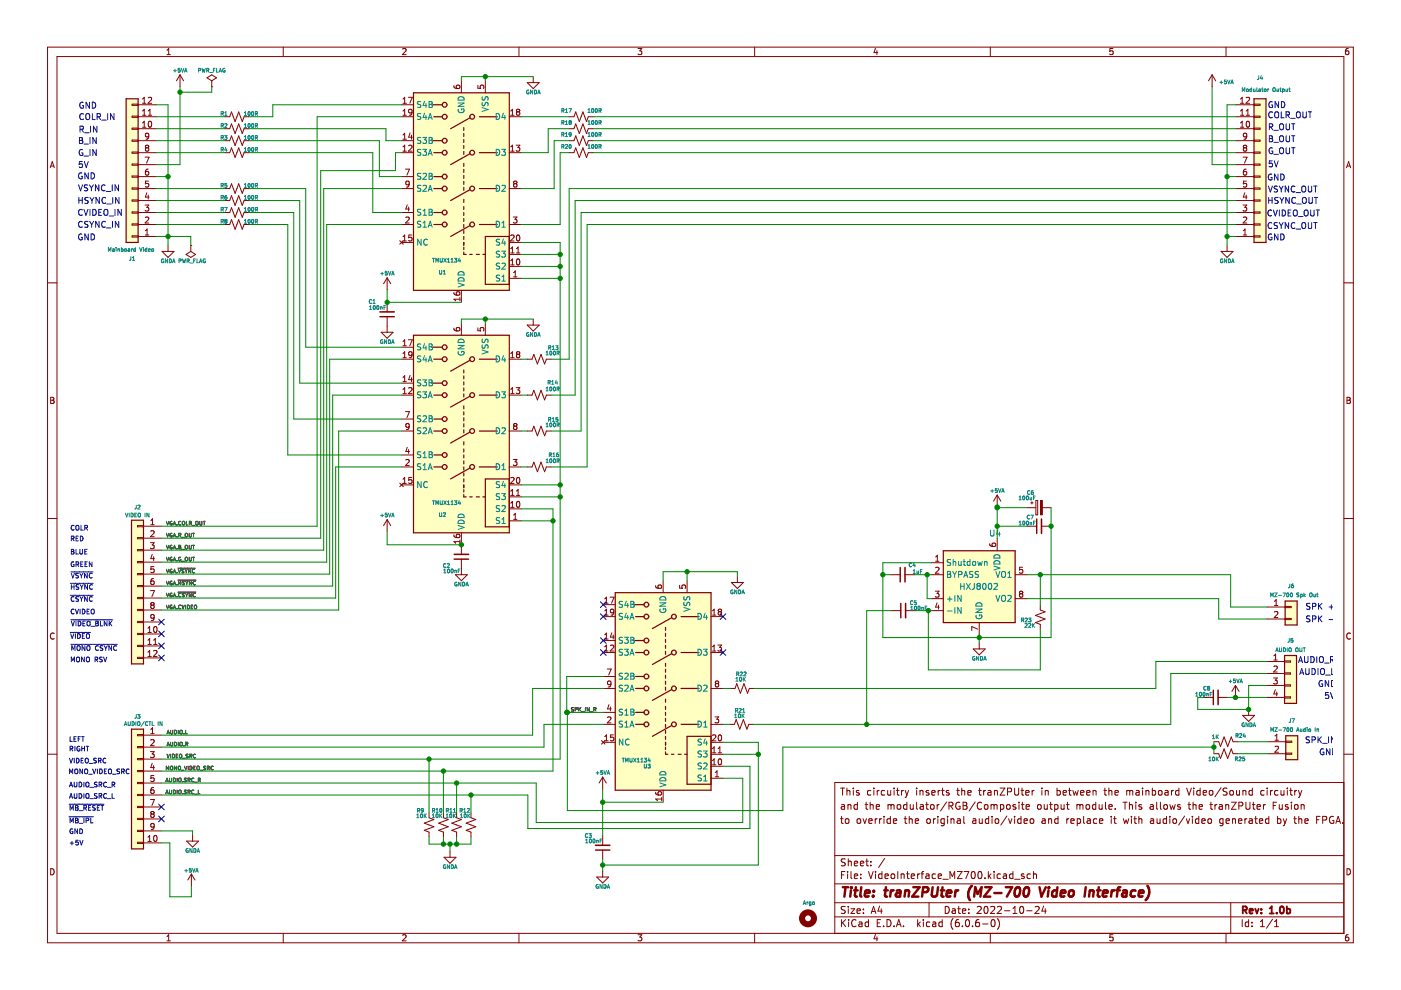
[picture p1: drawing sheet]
<svg xmlns="http://www.w3.org/2000/svg" width="297mm" height="210mm" viewBox="0 0 297 210" stroke-linecap="round" stroke-linejoin="round" font-family="sans-serif">
<path d="M.1 0h297v209.9h-297z" fill-rule="evenodd" fill="#fff" stroke="#fff" stroke-width=".21"/>
<g fill="none" stroke="#840000" stroke-width=".21">
<path d="M10.1 10h276.8v189.9h-276.8zM12.1 12h272.8v185.9h-272.8zM35.4 11.6h.7M35.4 10.7l.4-.4v1.3M38.2 15.9l-.8 1.2M38.2 15.9v2.5M38.2 15.9l.7 1.2M43.9 16.5l1-.6 1 .6-1 .6zM44.9 18.4h.1M44.9 17.1v1.3M60.1 10v2M85.4 10.4l.5-.1 .2 .4-.8 .9h.8"/>
<path d="M96.2 18.2l.1 .3 .2 .2 .8 .1 .2-.3-.1-.4-.6 .1-.1 .3 .3 .3M97.8 17.1v2.6M101.3 18.1v.6l.6 .1v-.6l.6-.1 .1 .2-.1 .5M102.9 17.1v2.6M110 10v2M111.8 17.5h2.5l-1.2 1.3zM113.1 16.2v1.3M135.3 10.3h.8l-.5 .5 .4 .1v.6l-.2 .1-.5-.1M160 10v2M185.6 10.2l-.3 .9h.8M185.9 10.7v.9M210 10v2"/>
<path d="M236 10.3h-.7v.6l.6-.1 .1 .7-.2 .1-.5-.1M257 15.9l-.8 1.2M257 15.9v2.5M257 15.9l.8 1.2M259.9 10v2M285.9 10.3h-.4l-.2 .3v.7l.2 .3 .4-.1v-.7h-.4l-.2 .2M10.6 35.6l.5-1.3 .4 1.3M10.8 35.2h.6M28 22.1h1.3v.2h-1.3zM28 24.6h1.3v.3h-1.3zM28 27.2h1.3v.2h-1.3zM28 29.7h1.3v.3h-1.3z"/>
<path d="M28 32.2h1.3v.3h-1.3zM28 34.8h1.3v.2h-1.3zM28 37.3h1.3v.3h-1.3zM28 39.9h1.3v.2h-1.3zM29.3 32.4h3.8M29.3 27.3h3.8M29.3 29.8h3.8M29.3 40h3.8M29.3 24.8h3.8M29.3 22.2h3.8M29.3 37.4h3.8M29.3 34.9h3.8"/>
<path d="M30.2 27h.7M30.2 21l.4-.4v1.3M30.2 23.5l.4-.3v1.2M30.2 26.1l.4-.4v1.3M30.2 24.4h.7M30.2 21.9h.7M30.8 33.3h.8l-.5 1.3M31.1 31.3l-.3-.2 .3-.3h.2l.2 .2-.2 .3M31.1 31.3l-.3 .3v.2l.3 .3 .3-.1 .1-.2v-.4l-.2-.1M31.1 31.3h.2M31.4 20.7l.5-.1 .3 .4-.8 .9h.8M31.4 24.4h.8"/>
<path d="M31.4 23.5l.4-.3v1.2M31.4 35.9h-.3l-.2 .3-.1 .7 .3 .2 .4-.1-.1-.6-.3-.1-.3 .3M31.5 38.4h-.6l-.1 .6 .6-.1 .1 .6-.2 .2-.5-.2M31.5 25.8l.2-.1a.68 .68 0 0 1 .5 .6 .68 .68 0 0 1-.5 .7l-.3-.5zM31.5 28.8l-.2 .2h-.4v-.6l.4-.2 .2 .3v.7l-.2 .3h-.4M47.7 32.4h1l.4-1 .7 2 .8-2 .8 2 .3-1h1.1M47.7 27.3h1l.4-1 .7 2 .8-2 .8 2 .3-1h1.1M47.7 29.8h1l.4-1 .7 2 .8-2 .8 2 .3-1h1.1M47.7 40h1l.4-1 .7 2 .8-2 .8 2 .3-1h1.1M47.7 24.8h1l.4-1.1 .7 2.1 .8-2.1 .8 2.1 .3-1h1.1M85.1 32.4h2.6M85.1 29.8h2.6"/>
<path d="M85.1 40h2.6M85.1 24.8h2.6M85.1 22.2h2.6M85.1 37.4h2.6M85.4 24.4h.8M85.4 21.9h.8M85.4 32.1h.8M85.4 29.5h.8M85.4 21l.4-.4v1.3M85.4 23.5l.4-.3v1.2M85.4 28.6l.4-.4v1.3M85.4 31.1l.4-.3v1.3"/>
<path d="M86 35.9h.8l-.5 1.2M86.6 20.6h.8l-.5 1.3M86.6 30.9l.5-.1 .3 .3-.8 1h.8M86.8 38.9l-.3 .3-.3-.1-.1-.6 .4-.1 .3 .2-.1 .8-.2 .2-.3 .1M86.9 28.2l-.3 .9h.8M87.2 28.7v.8M87.4 23.7l-.3 .3-.3-.1-.1-.6 .4-.1 .3 .2-.1 .7-.2 .3h-.3M108 32.4h2.5M108 40h2.5M108 24.8h2.5M108.3 23.5l.3-.3v1.2M108.3 24.4h.7"/>
<path d="M108.3 32.1h.7M108.3 31.1l.3-.3v1.3M109.1 38.9l-.2-.2 .2-.3h.3l.2 .2-.2 .3M109.1 38.9l-.2 .3v.2l.2 .3 .4-.1 .1-.2v-.2l-.2-.3M109.1 38.9h.3M109.4 30.8h.8l-.4 .5 .4 .1v.5l-.2 .2-.6-.2M109.7 23.7l-.2-.2 .2-.3h.3l.2 .2-.2 .3M109.7 23.7l-.2 .3v.3l.2 .1h.3l.2-.2v-.4l-.2-.1M109.7 23.7h.3M120.7 32.4h1l.4-1 .7 2 .8-2 .8 2 .3-1h1M120.7 27.3h1l.4-1 .7 2 .8-2 .8 2 .3-1h1M120.7 29.8h1l.4-1 .7 2 .8-2 .8 2 .3-1h1"/>
<path d="M120.7 24.8h1l.4-1.1 .7 2.1 .8-2.1 .8 2.1 .3-1h1M262.1 32.4h3.8M262.1 27.3h3.8M262.1 29.8h3.8M262.1 40h3.8M262.1 24.8h3.8M262.1 22.2h3.8M262.1 37.4h3.8M262.1 34.9h3.8M263 21l.4-.4v1.3M263 23.5l.4-.3v1.2M263 26.1l.4-.4v1.3"/>
<path d="M263 27h.7M263 24.4h.7M263 21.9h.7M263.5 33.3h.9l-.5 1.3M263.9 31.3l-.3 .3v.2l.3 .3h.2l.2-.3v-.4l-.2-.1M263.9 31.3l-.3-.2 .3-.3h.2l.2 .2-.2 .3M263.9 31.3h.2M264.2 24.4h.7M264.2 20.7l.5-.1 .2 .4-.7 .9h.7M264.2 35.9h-.3l-.2 .3-.1 .7 .3 .2 .4-.1-.1-.6-.3-.1-.3 .3M264.2 23.5l.4-.3v1.2M264.3 38.4h-.6l-.1 .6 .6-.1 .1 .6-.2 .2-.5-.2"/>
<path d="M264.3 25.8l.2-.1a.68 .68 0 0 1 .5 .6 .68 .68 0 0 1-.5 .7l-.3-.5zM264.3 28.8l-.2 .2h-.4v-.6l.4-.2 .2 .3v.7l-.2 .3h-.4M265.9 22.1h1.2v.2h-1.2zM265.9 24.6h1.2v.3h-1.2zM265.9 27.2h1.2v.2h-1.2zM265.9 29.7h1.2v.3h-1.2zM265.9 32.2h1.2v.3h-1.2zM265.9 34.8h1.2v.2h-1.2zM265.9 37.3h1.2v.3h-1.2zM265.9 39.9h1.2v.2h-1.2zM285.5 35.6l.4-1.3 .5 1.3M285.6 35.2h.6"/>
<path d="M10.1 60h2M28 42.4h1.3v.2h-1.3zM28 44.9h1.3v.3h-1.3zM28 47.5h1.3v.2h-1.3zM28 50h1.3v.3h-1.3zM29.3 42.5h3.8M29.3 47.6h3.8M29.3 45.1h3.8M29.3 50.1h3.8M30.8 43.5h.7l-.4 .5 .4 .1v.5l-.2 .1-.5-.1M30.8 49.8h.7M30.8 48.9l.4-.3v1.2"/>
<path d="M30.8 46.1l.5-.1 .2 .4-.7 .9h.7M31.1 40.9l-.3 .9h.8M31.4 41.4v.8M34.4 53.3h2.5l-1.3 1.3zM35.6 52v1.3M39.4 53.9l1.1-.6 1 .6-1 .7zM40.5 52h.1M40.5 52v1.3M47.7 42.5h1l.4-1 .7 2 .8-2 .8 2 .3-1h1.1M47.7 47.6h1l.4-1 .7 2 .8-2 .8 2 .3-1h1.1M47.7 45.1h1l.4-1.1 .7 2.1 .8-2.1 .8 2.1 .3-1h1.1M82.1 58.9v2.5"/>
<path d="M82.1 58.9l-.8 1.3M82.1 58.9l.7 1.3M84.7 51l.8 .8M85.1 47.6h2.6M85.1 45.1h2.6M85.1 51.4h2.6M85.4 50.2l.4-.4v1.3M85.4 51.1h.8M85.5 51l-.8 .8M86 46.1l.5-.1 .3 .4-.8 .9h.8M86.3 43.4l-.3 .9h.8M86.6 43.9v.8"/>
<path d="M87.3 49.8h-.6l-.1 .6h.6l.1 .6-.2 .1-.5-.1M108 47.6h2.5M108 59h2.5M108 56.5h2.5M108 53.9h2.5M108 51.4h2.5M108.3 49.9l.5-.1 .2 .4-.8 .9h.8M108.3 52.7l.3-.3v1.2M108.3 55.3l.3-.4v1.3M108.3 56.2h.7M108.3 53.6h.7M108.8 46h.8l-.4 .5 .3 .1v.6l-.1 .1-.6-.1"/>
<path d="M108.9 57.8l.3-.4v1.3M108.9 58.7h.7M109.5 52.7l.4-.3v1.2M109.5 53.6h.7M109.6 49.9l.2-.1a.68 .68 0 0 1 .4 .7 .68 .68 0 0 1-.4 .6l-.3-.5zM109.6 55l.2-.1a.68 .68 0 0 1 .4 .6 .68 .68 0 0 1-.4 .7l-.3-.5zM258.9 53.3h2.5l-1.2 1.3zM260.2 52v1.3M262.1 42.5h3.8M262.1 47.6h3.8M262.1 45.1h3.8M262.1 50.1h3.8"/>
<path d="M263.5 43.5h.8l-.4 .5 .4 .1v.5l-.2 .1-.6-.1M263.6 48.9l.4-.3v1.2M263.6 46.1l.5-.1 .2 .4-.8 .9h.8M263.6 49.8h.7M263.9 40.9l-.3 .9h.8M264.2 41.4v.8M265.9 42.4h1.2v.2h-1.2zM265.9 44.9h1.2v.3h-1.2zM265.9 47.5h1.2v.2h-1.2zM265.9 50h1.2v.3h-1.2zM284.9 60h2M80.8 70.4h2.6l-1.3 1.3z"/>
<path d="M82.1 64.1v2M82.1 67.1v3.3M85.1 76.2h2.6M85.1 73.6h2.6M85.4 74.9l.4-.3v1.2M85.4 72.4l.4-.4v1.3M85.4 73.3h.8M85.4 75.8h.8M86.6 72h.8l-.5 1.3M86.9 79.6l-.3 .9h.8M87.4 75.1l-.3 .3-.3-.1-.1-.6 .4-.1 .3 .2-.1 .7-.2 .3h-.3M96.2 69.6l.1 .3 .2 .2 .8 .1 .2-.3-.1-.4-.6 .1-.1 .3 .3 .3"/>
<path d="M96.2 62l.1 .3 .2 .2 .8 .1 .2-.3-.1-.4-.6 .1-.1 .3 .3 .3M97.5 63.1v.7M97.5 63.4h-1.3l.4 .4M97.8 61.6v2.5M97.8 68.5v2.6M101.3 69.5v.6l.6 .1v-.6l.6-.1 .1 .2-.1 .5M102.9 68.5v2.6M108 76.2h2.5M108.3 74.9l.3-.3v1.2M108.3 75.8h.7M109.7 75.1l-.2-.2 .2-.3h.3l.2 .2-.2 .3M109.7 75.1l-.2 .3v.3l.2 .1h.3l.2-.2v-.4l-.2-.1"/>
<path d="M109.7 75.1h.3M111.8 68.9h2.5l-1.2 1.3zM111.8 76.2h1l.4-1.1 .7 2.1 .8-2.1 .8 2.1 .3-1h1.1M113.1 67.7v1.2M10.7 84.2h.5l.2 .3-.2 .4 .2 .1 .1 .3-.3 .2h-.5zM10.7 84.9h.5M85.1 83.8h2.6M85.1 91.4h2.6M85.1 99h2.6M85.1 81.2h2.6M85.1 96.5h2.6M85.1 88.8h2.6"/>
<path d="M85.4 83.5h.8M85.4 80l.4-.3v1.2M85.4 82.6l.4-.4v1.3M85.4 80.9h.8M86 87.3h.8l-.5 1.2M86 97.5l.5-.1 .3 .4-.8 .9h.8M86.3 94.8l-.3 .9h.8M86.6 82.3l.5-.1 .3 .4-.8 .9h.8M86.6 95.3v.9M86.8 90.3l-.3 .3-.3-.1-.1-.6 .4-.1 .3 .2-.1 .8-.2 .2-.3 .1M87.2 80.1v.8M108 83.8h2.5"/>
<path d="M108 91.4h2.5M108 99h2.5M108.3 82.6l.3-.4v1.3M108.3 83.5h.7M108.8 97.4h.8l-.4 .5 .3 .1v.6l-.1 .1-.6-.1M109.1 90.3l-.2-.2 .2-.3 .4 .1 .1 .1-.2 .3M109.1 90.3l-.2 .3v.2l.2 .3 .4-.1 .1-.2v-.2l-.2-.3M109.1 90.3h.3M109.4 82.2h.8l-.4 .5 .4 .1v.5l-.2 .2-.6-.2M111.8 83.8h1l.4-1 .7 2 .8-2 .8 2 .3-1h1.1M111.8 91.4h1l.4-1 .7 2 .8-2 .8 2 .3-1h1.1M111.8 99h1l.4-1 .7 2 .8-2 .8 2 .3-1h1.1"/>
<path d="M285.6 84.2h.4l.3 .3-.3 .4 .3 .1v.3l-.2 .2h-.5zM285.6 84.9h.4M10.1 109.9h2M29.2 119.1h1.2v.2h-1.2zM29.2 111.4h1.2v.3h-1.2zM29.2 114h1.2v.2h-1.2zM29.2 116.5h1.2v.3h-1.2zM30.4 111.6h3.8M30.4 114.1h3.8M30.4 116.6h3.8M30.4 119.2h3.8M31.9 115.1h.8l-.4 .4 .3 .2v.5l-.2 .1-.5-.1"/>
<path d="M32 111.3h.7M32 110.3l.3-.3v1.3M32 112.6l.4-.1 .3 .4-.8 .9h.8M32.3 117.5l-.3 .9h.8M32.6 118v.9M82.1 110.2v2.5M82.1 110.2l-.8 1.2M82.1 110.2l.7 1.2M84.7 102.4l.8 .8M85.1 102.8h2.6M85.4 101.6l.4-.4v1.3M85.4 102.5h.8"/>
<path d="M85.5 102.4l-.8 .8M87.3 101.2h-.6l-.1 .6h.6l.1 .6-.2 .1-.5-.1M96.2 113.4l.1 .4 .2 .1 .8 .1 .2-.2-.1-.5-.6 .1-.1 .4 .3 .2M97.5 114.5v.7M97.5 114.8h-1.3l.4 .4M97.8 113v4.5M97.8 118.6v3.3M108 110.4h2.5M108 107.9h2.5M108 105.4h2.5M108 102.8h2.5M108.3 101.3l.5-.1 .2 .4-.8 .9h.8"/>
<path d="M108.3 107.6h.7M108.3 104.1l.3-.3v1.2M108.3 106.7l.3-.4v1.3M108.3 105h.7M108.9 110.1h.7M108.9 109.2l.3-.4v1.3M109.5 105h.7M109.5 104.1l.4-.3v1.2M109.6 101.3l.2-.1a.68 .68 0 0 1 .4 .7 .68 .68 0 0 1-.4 .6l-.3-.5zM109.6 106.4l.2-.1a.68 .68 0 0 1 .4 .6 .68 .68 0 0 1-.4 .7l-.3-.5zM197.5 119.3h2.5M198.4 118.1l.3-.4v1.3"/>
<path d="M198.4 119h.7M209.8 115.3l.1 .3 .2 .2 .8 .1 .2-.3-.1-.4-.6 .1-.1 .3 .3 .3M211.4 105v2.5M211.4 114.2v2.6M211.4 105l-.7 1.2M211.4 105l.8 1.2M217.8 111.6h2M217.8 107.6h1.8M218.5 106.6h.5M218.8 106.4v.5M219.6 106.1h.4v3.1h-.4zM220.8 111.6h2"/>
<path d="M221 107.6h1.8M284.9 109.9h2M11.5 134.3a.58 .58 0 0 0-.8 .6 .58 .58 0 0 0 .8 .5M29.2 121.6h1.2v.3h-1.2zM29.2 126.7h1.2v.2h-1.2zM29.2 129.2h1.2v.3h-1.2zM29.2 124.1h1.2v.3h-1.2zM29.2 131.8h1.2v.2h-1.2zM29.2 134.3h1.2v.2h-1.2zM29.2 136.8h1.2v.3h-1.2zM29.2 139.4h1.2v.2h-1.2zM30.4 134.4h3.8"/>
<path d="M30.4 137h3.8M30.4 139.5h3.8M30.4 121.7h3.8M30.4 124.3h3.8M30.4 126.8h3.8M30.4 129.3h3.8M30.4 131.9h3.8M31.4 134.1h.7M31.4 133.2l.3-.4v1.3M31.4 135.7l.3-.3v1.2M31.4 138.3l.3-.4v1.3M31.4 136.6h.7"/>
<path d="M31.4 139.2h.7M31.9 125.2h.9l-.6 1.3M32.2 128.3l-.2-.2 .2-.3h.4l.1 .2-.3 .3M32.2 128.3l-.2 .2v.3l.2 .2h.4l.1-.2-.1-.4-.2-.1M32.2 128.3h.2M32.6 138l.5-.1 .2 .4-.8 .9h.8M32.6 136.6h.7M32.6 135.7l.3-.3v1.2M32.6 122.7h-.4l-.2 .3v.7l.2 .2 .4-.1v-.6h-.4l-.2 .2M32.6 120.1h-.6v.6h.6v.6l-.2 .1-.4-.1M32.7 133l.2-.2a.68 .68 0 0 1 .4 .7 .68 .68 0 0 1-.4 .6l-.3-.5zM32.7 130.8l-.3 .3-.3-.1-.1-.6 .4-.1 .3 .2-.1 .8-.2 .2-.3 .1"/>
<path d="M96.6 121.9h2.5l-1.3 1.2zM127.9 138.4h2.5M127.9 135.8h2.5M127.9 128.2h2.5M127.9 130.7h2.5M128.2 138h.7M128.2 127l.4-.4v1.3M128.2 129.5l.4-.3v1.2M128.2 134.6l.4-.4v1.3M128.2 137.1l.4-.3v1.2M128.2 135.5h.7M128.2 127.9h.7"/>
<path d="M128.2 130.4h.7M129.4 126.6h.8l-.5 1.3M129.4 136.9l.5-.1 .2 .3-.7 .9h.7M129.7 134.2l-.3 .9h.8M130 134.7v.8M130.1 129.7l-.2 .2h-.4v-.6l.4-.1 .2 .2v.7l-.2 .3h-.4M139 124.1l.1 .4 .2 .2 .7 .1 .3-.3-.1-.4h-.6l-.1 .4 .2 .3M140.6 123.1v2.6M144.1 124.1v.6l.6 .1-.1-.7h.6l.2 .2-.2 .5M145.7 123.1v2.6M150.8 138.4h2.5M150.8 130.7h2.5"/>
<path d="M151.1 129.5l.3-.3v1.2M151.1 137.1l.3-.3v1.2M151.1 138h.7M151.1 130.4h.7M152.2 136.8h.8l-.4 .5 .3 .1v.5l-.2 .1-.5-.1M152.5 129.7l-.2 .2v.4l.2 .1h.2l.3-.2v-.3l-.3-.2M152.5 129.7l-.2-.2 .2-.3h.2l.3 .2-.3 .3M152.5 129.7h.2M155.1 123.5h2.5l-1.3 1.3zM156.3 122.2v1.3M188.8 121.9h2.1M189 129.5h2"/>
<path d="M191.9 121.9h2M192 129.5h2M197.5 121.9h2.5M197.5 126.9h2.5M197.5 129.5h2.5M198.3 125.3h.8l-.4 .5 .3 .1v.6l-.1 .1-.6-.1M198.4 120.4l.5-.1 .2 .3-.8 .9h.8M198.7 127.8l-.3 .9h.8M199 128.3v.9M206.3 137.6h2.6l-1.3 1.3zM207.3 133.4l-1.3-.5v.8M207.6 132v2.5"/>
<path d="M207.6 136.3v1.3M215.2 121.9h2.6M215.2 126.9h2.6M216.4 125.9l-.3-.3 .3-.3h.2l.3 .3-.3 .3M216.4 125.9l-.3 .2v.3l.3 .2h.2l.3-.2-.1-.4-.2-.1M216.4 125.9h.2M216.8 120.3h-.6l-.1 .6 .6-.1 .1 .6-.2 .1-.5-.1M220.6 128.3v1l1 .4-2.1 .8 2.1 .7-2.1 .8 1.1 .4v1M268.7 128.7h3.8M268.7 131.2h3.8M270.1 139.9h.7M270.1 139l.3-.3v1.2"/>
<path d="M270.2 129.8l.5-.1 .2 .3-.8 .9h.8M270.2 128.4h.7M270.2 127.5l.4-.4v1.3M272.5 128.6h1.2v.2h-1.2zM272.5 131.1h1.2v.3h-1.2zM286.3 134.3a.58 .58 0 0 0-.8 .6 .58 .58 0 0 0 .8 .5M10.1 159.9h2M29.2 155.7h1.2v.3h-1.2zM29.2 158.3h1.2v.2h-1.2zM30.4 155.9h3.8M30.4 158.4h3.8M31.9 159.4h.8l-.4 .4 .3 .2v.5l-.2 .1-.5-.1"/>
<path d="M32 154.6l.3-.3v1.3M32 156.9l.4-.1 .3 .4-.8 .9h.8M32 155.6h.7M127.5 157l.8 .8M127.9 157.4h2.5M127.9 153.6h2.5M127.9 146h2.5M127.9 151h2.5M127.9 143.4h2.5M128.2 156.2l.4-.4v1.3M128.2 157.1h.7M128.3 157l-.8 .8"/>
<path d="M128.8 141.8h.8l-.5 1.3M128.8 152.1l.5-.1 .2 .4-.7 .9h.7M129.1 149.4l-.3 .9h.8M129.4 149.9v.8M129.5 144.9l-.2 .3-.4-.1v-.6l.4-.1 .2 .2v.8l-.2 .2-.4 .1M130.1 155.8h-.6l-.1 .6h.6l.1 .6-.2 .1-.5-.1M150.8 159.9h2.5M150.8 157.4h2.5M150.8 153.6h2.5M150.8 146h2.5M151.1 158.7l.3-.4v1.3M151.1 159.6h.7"/>
<path d="M151.1 155.9l.4-.1 .3 .4-.8 .9h.8M151.6 152h.8l-.4 .5 .3 .1v.5l-.2 .2-.5-.2M151.9 144.9l-.2-.2 .2-.3h.2l.3 .2-.3 .3M151.9 144.9l-.2 .3v.2l.2 .3h.2l.3-.3v-.2l-.3-.3M151.9 144.9h.2M152.3 159.6h.7M152.3 158.7l.3-.4v1.3M152.4 155.9l.2-.1a.68 .68 0 0 1 .4 .6 .68 .68 0 0 1-.4 .7l-.3-.5zM154.7 153.6h1l.4-1 .7 2 .8-2 .8 2 .3-1h1.1M154.8 146h1l.4-1 .8 2 .7-2 .8 2 .4-1h1M255.2 147.9h2M257.4 157.3h1l.4 1 .7-2.1 .8 2.1 .8-2.1 .3 1.1h1"/>
<path d="M257.4 159.8h1l.4 1 .7-2 .8 2 .8-2 .3 1h1M258.3 147.9h2M261.9 145.3v2.6M261.9 145.3l-.7 1.3M261.9 145.3l.8 1.3M263.5 151.7h2.5l-1.3 1.2zM264.7 150.4v1.3M268.5 140.3h3.8M268.5 142.8h3.8M268.5 145.3h3.8M268.5 147.9h3.8M268.8 157.3h3.8"/>
<path d="M268.8 159.8h3.8M270 143.7h.8l-.4 .5 .3 .2v.5l-.1 .1-.6-.1M270.1 141.3l.5-.1 .2 .4-.8 .9h.8M270.3 158.3l.5-.1 .3 .4-.8 .9h.8M270.3 156.9h.8M270.3 156l.4-.3v1.2M270.4 146.2l-.3 .9h.8M270.7 146.7v.9M272.3 140.1h1.3v.3h-1.3zM272.3 142.7h1.3v.2h-1.3zM272.3 145.2h1.3v.3h-1.3zM272.3 147.7h1.3v.3h-1.3z"/>
<path d="M272.6 159.7h1.3v.2h-1.3zM272.6 157.1h1.3v.3h-1.3zM284.9 159.9h2M29.2 165.9h1.2v.2h-1.2zM29.2 171h1.2v.2h-1.2zM29.2 160.8h1.2v.3h-1.2zM29.2 163.4h1.2v.2h-1.2zM29.2 168.4h1.2v.3h-1.2zM29.2 173.5h1.2v.3h-1.2zM29.2 176h1.2v.3h-1.2zM29.2 178.6h1.2v.2h-1.2zM30.4 171.1h3.8"/>
<path d="M30.4 168.6h3.8M30.4 178.7h3.8M30.4 160.9h3.8M30.4 163.5h3.8M30.4 166h3.8M30.4 173.6h3.8M30.4 176.2h3.8M31.4 177.5l.3-.4v1.3M31.4 178.4h.7M31.9 169.5h.9l-.6 1.3M32.2 172.6l-.2-.2 .2-.3h.4l.1 .2-.3 .3M32.2 172.6l-.2 .2v.3l.2 .2h.2l.3-.2v-.3l-.3-.2"/>
<path d="M32.2 172.6h.2M32.3 161.8l-.3 .9h.8M32.6 162.3v.9M32.6 167h-.4l-.2 .3v.7l.2 .2 .4-.1v-.6h-.4l-.2 .2M32.6 164.4h-.6v.6h.6v.6l-.2 .1-.4-.1M32.7 175.1l-.3 .3-.3-.1-.1-.6 .4-.1 .3 .2-.1 .8-.2 .2-.3 .1M32.7 177.3l.2-.2a.68 .68 0 0 1 .4 .7 .68 .68 0 0 1-.4 .6l-.3-.5zM39.6 178.3h2.5l-1.3 1.3zM40.8 177.1v1.2M91 172.4v1l1 .4-2 .7 2 .8-2 .7 1 .4v1M94 172.4v1l1 .4-2 .7 2 .8-2 .7 1 .4v1M96.8 172.4v1l1 .4-2 .7 2 .8-2 .7 1 .4v1"/>
<path d="M99.9 172.4v1l1 .4-2.1 .7 2.1 .8-2.1 .7 1.1 .4v1M127.8 164.8v2.5M127.8 177.2v2M127.8 164.8l-.8 1.2M127.8 164.8l.7 1.2M139 168l.1 .3 .2 .2 .7 .1 .3-.3-.1-.4-.6 .1-.1 .3 .2 .3M140.3 169.1v.7M140.3 169.4h-1.3l.4 .4M140.6 167.5v2.6M150.8 165h2.5M150.8 162.5h2.5M151.1 162.2h.7"/>
<path d="M151.1 161.2l.3-.3v1.3M151.7 164.7h.7M151.7 163.8l.3-.4v1.3M152.4 161l.2-.1a.68 .68 0 0 1 .4 .6 .68 .68 0 0 1-.4 .7l-.3-.5zM178.2 173.6h.6M178.2 167.1h.9M178.4 173.1v1.3l.4 .2M178.4 170.7h.6l.1 .9M178.6 167.1v1.5M179.1 170.9l-.5 .1-.2 .2 .2 .4 .5-.1M179.3 173.7l.2-.1 .4 .1 .1 .6-.1 .2-.4 .1-.2-.2zM179.6 167.1v1.5"/>
<path d="M179.6 167.7l.2-.1 .3 .1 .1 .9M179.8 170.7l.2-.1 .4 .1v.9M179.8 170.6v1M180.9 167.1v.1M180.9 167.6v1M181.8 173.7l.2-.1 .4 .1 .1 .6-.2 .2-.3 .1-.2-.2zM181.8 170.7l-.5-.1-.2 .3 .1 .6h.6M181.8 170.1v1.5M182.1 167.7l-.3-.1-.2 .2v.2l.5 .2v.3h-.5M183 173.6l.3 1 .4-1M183.4 170.6h.6M183.6 170.1v1.3l.4 .2"/>
<path d="M184.2 174.1l.7-.2-.1-.2-.4-.1-.2 .2 .1 .7h.5M184.5 170.7l.2-.1 .4 .1v.9M184.5 170.1v1.5M184.6 167.7l-.4-.1-.3 .3 .2 .6h.5M185.3 167.1v.1M185.3 167.6v1M185.6 173.6v1M185.8 171.1l.7-.2-.1-.2-.4-.1-.2 .2v.7h.6M186 167.6v1M186 173.6l-.4 .3M186.4 167.6l-.4 .3M186.5 173.6v1"/>
<path d="M186.9 173.6l-.4 .3M187.4 173.1v.1M187.4 173.6v1M187.6 167.7l-.5-.1-.3 .3 .2 .6h.6M188.2 167.6l.1 .9 .3 .1 .2-.2M188.3 170.7l.4-.1 .2 .2M188.3 170.6v1M188.8 173.7l-.5-.1-.2 .3 .1 .6h.6M188.8 173.1v1.5M188.8 167.6v1M188.9 170.8v.8M188.9 170.8l.2-.2 .4 .1 .1 .9"/>
<path d="M189.4 174.1l.7-.2v-.2l-.5-.1-.2 .2 .1 .7h.6M189.6 167.1v.1M189.6 167.6v1M190.1 167.6h.5M190.3 170.7l.2-.1 .4 .1 .1 .6-.2 .2-.3 .1-.2-.2zM190.3 167.1v1.3l.3 .2M191.1 167.6v1M191.6 167.6l-.5 .3M191.7 173.6h.6M191.9 173.1v1.3l.4 .2M191.9 167.6l.4 1M192.3 170.7l-.5-.1-.2 .3 .1 .6h.6"/>
<path d="M192.3 170.1v1.5M192.3 168.6l-.4 .5M192.6 167.6l-.3 1M192.8 173.7l.2-.1 .3 .1 .1 .9M192.8 173.1v1.5M193 170.6l.1 .9 .3 .1 .2-.2M193.6 170.6v1M194.1 174.1l.7-.2-.1-.2-.4-.1-.2 .2v.7h.6M194.3 170.1v1.3l.3 .2M194.3 167.1v.1M194.3 167.6v1M195.1 167.6v1"/>
<path d="M195.1 167.7l.2-.1 .3 .1 .1 .9M195.1 170.7h.6l.1 .9M195.8 170.9l-.5 .1-.2 .2 .2 .4 .5-.1M196.3 170.6h.5M196.5 170.1v1.3l.3 .2M196.6 173.7l.2-.1 .4 .1 .1 .6-.2 .2-.3 .1-.2-.2zM196.9 167.7l-.3-.1-.3 .2 .1 .2 .5 .2v.3h-.6M197.3 170.7l.3-.1 .4 .1 .1 .6-.2 .2-.3 .1-.3-.2zM197.6 168.1l.7-.2-.1-.2-.4-.1-.2 .2v.7h.6M197.9 173.6v1M198.3 173.6l-.4 .3M198.7 170.6v1"/>
<path d="M198.8 173.1v.1M198.8 173.6v1M198.9 167.6v1M199.1 170.6l-.4 .3M199.3 167.6l-.4 .3M199.6 167.6h.6M199.8 167.1v1.3l.4 .2M200.2 173.7l-.4-.1-.3 .3 .1 .6h.6M200.2 173.6v1.2l-.3 .3-.3-.1M200.7 170l-1.3 1.9M200.9 173.1v.1M200.9 173.6v1"/>
<path d="M201.2 167.7l-.4-.1-.2 .2 .1 .2 .5 .2v.3h-.6M201.2 170.9l.7-.1 .2-.2-.1-.4-.8-.1v1.5M201.6 170.9l.5 .7M201.6 173.6v1M201.6 173.7l.2-.1 .4 .1 .1 .9M202.8 167.6h.6M203 173.7h.6v.9M203.1 167.1v1.3l.3 .2M203.5 170.2a.7 .7 0 0 0-.9 .6 .7 .7 0 0 0 .9 .7l.1-.6h-.3M203.6 173.9l-.5 .1-.2 .2 .2 .4 .5-.1M203.9 167.7l.2-.1 .4 .1 .1 .9M203.9 167.1v1.5"/>
<path d="M204.2 170.1h.5l.3 .3-.3 .4 .3 .1 .1 .4-.3 .3h-.6zM204.2 170.8h.5M204.3 173.1v1.3l.3 .2M205.2 168.1l.7-.2-.1-.2-.4-.1-.2 .2 .1 .7h.5M206.3 173.7h.5l.1 .9M206.8 170l-1.3 1.9M206.9 173.9l-.5 .1-.2 .2 .2 .4 .5-.1M207.5 167.6h.5M207.6 173.6l.1 .9 .3 .1 .3-.2M207.7 167.1v1.3l.3 .2M208.1 170.2a.71 .71 0 0 0-1 .5 .71 .71 0 0 0 .7 .9l.3-.2M208.3 173.6v1"/>
<path d="M208.5 167.6v1M208.8 170.7l.2-.1 .4 .1 .1 .6-.2 .2-.3 .1-.2-.2zM209 167.6l-.5 .3M209.5 167.7h.5l.1 .9M209.6 173.7l-.4-.1-.3 .3 .1 .6h.6M209.6 173.1v1.5M210.1 170.6v1M210.1 170.7l.4-.1 .3 .2M210.1 167.9l-.5 .1-.2 .2 .2 .4 .5-.1M210.3 173.1v.1M210.3 173.6v1M210.8 170.8v.8"/>
<path d="M210.8 170.8l.2-.2 .3 .1 .1 .9M210.8 167.7l.2-.1 .4 .1 .1 .9M210.8 167.6v1M211.1 173.7l.4-.1 .3 .3v.4l-.3 .3-.4-.1-.1-.2zM212 167.1h1l-1 1.5h1M212.1 170.7l.4-.1 .3 .3-.1 .6h-.6M212.1 170.6v1.5M213.5 170.7l.2-.1 .4 .1 .1 .6-.2 .2-.3 .1-.2-.2zM213.5 173l-1.3 1.9M213.6 167.9l.7-.1 .2-.2-.1-.4-.8-.1v1.5M213.8 173.6l.4 1 .3-1M215.1 167.1v1.2l.3 .3 .4-.1 .2-.2v-1.2"/>
<path d="M215.1 173.1v.1M215.1 173.6v1M215.3 170.7l-.3-.1-.2 .2v.2l.5 .2v.3h-.5M216 170.1v.1M216 170.6v1M216.5 173.7l-.5-.1-.2 .3 .1 .6h.6M216.5 173.1v1.5M216.5 167.6h.5M216.5 170.6h.6M216.7 167.1v1.3l.3 .2M216.8 170.1v1.3l.3 .2M217.1 174.1l.7-.2v-.2l-.5-.1-.2 .2 .1 .7h.6"/>
<path d="M217.5 168.1l.7-.2-.1-.2-.4-.1-.2 .2v.7h.6M217.5 171.1l.8-.2-.1-.2-.4-.1-.3 .2 .1 .7h.6M218.5 173.7l.2-.1 .4 .1 .1 .6-.2 .2-.3 .1-.2-.2zM218.8 167.6v1M219.3 167.6l-.5 .3M220 170.7l.3-.1 .4 .1 .1 .6-.2 .2-.3 .1-.3-.2zM220.9 167.1v.1M220.9 167.6v1M221 173.7h.5l.1 .9M221.4 170.6l.1 .9 .3 .1 .2-.2M221.6 167.6v1M221.6 167.7l.2-.1 .4 .1 .1 .9"/>
<path d="M221.6 173.9l-.5 .1-.2 .2 .2 .4 .5-.1M222 170.6v1M222.3 173.7l.2-.1 .4 .1 .1 .9M222.3 173.6v1M222.5 170.6h.6M222.8 170.1v1.3l.3 .2M223.6 170.7l.4-.1 .3 .3-.1 .6h-.6M223.6 170.6v1.5M224.1 167.7l.4-.1 .3 .3-.1 .6h-.6M224.1 167.1v1.5M224.3 173.7l-.4-.1-.3 .3 .2 .6h.5M224.3 173.1v1.5"/>
<path d="M225 170.6v.9l.4 .1 .2-.2M225.4 168.1l.7-.2-.1-.2-.4-.1-.2 .2 .1 .7h.5M225.6 170.6v1M226.1 170.6h.6M226.2 173.6v1M226.3 170.1v1.3l.4 .2M226.5 167.6h.6M226.6 173.6l-.4 .3M226.8 167.1v1.3l.3 .2M227 174.1l.8-.2-.1-.2-.4-.1-.3 .2 .1 .7h.6M227.5 167.6l.3 1 .2-.7 .3 .7 .3-1M228.3 170.7l.5-.1 .2 .2"/>
<path d="M228.3 170.6v1M228.4 173.7l.4-.1 .3 .3-.1 .6h-.6M228.4 173.6v1.5M229 170.8l.2-.2 .3 .1 .1 .9M229 170.8v.8M229.1 168.1l.7-.2v-.2l-.5-.1-.2 .2 .1 .7h.6M229.8 173.1v1.3l.2 .2M230.3 170.7l.2-.1 .5 .1v.6l-.1 .2-.4 .1-.2-.2zM230.4 168.1l.7-.2-.1-.2-.4-.1-.2 .2 .1 .7h.5M230.5 173.7h.6l.1 .9M231.2 173.9l-.5 .1-.2 .2 .2 .4 .5-.1M231.7 167.7l.3-.1 .3 .1 .1 .9"/>
<path d="M231.7 167.6v1M232.3 170.7l-.4-.1-.3 .3 .1 .6h.6M232.3 170.1v1.5M232.5 173.7l-.4-.1-.3 .3 .2 .6h.5M233 170.6l.1 .9 .4 .1 .2-.2M233.1 174.1l.7-.2-.1-.2-.4-.1-.2 .2 .1 .7h.5M233.7 170.6v1M234 167.6h.6M234.2 167.1v1.3l.4 .2M234.4 170.1v1.3l.2 .2M235.1 167.7l.2-.1 .4 .1v.9M235.1 171.1l.7-.2-.1-.2-.4-.1-.2 .2 .1 .7h.5"/>
<path d="M235.1 167.1v1.5M235.6 173.1v.1M235.6 173.6v1M236.1 173.6h.6M236.3 173.1v1.3l.4 .2M236.4 168.1l.7-.2-.1-.2-.4-.1-.2 .2 .1 .7h.5M236.5 171.4v.2M238.1 170.1h.9M238.2 173.6l.3 1 .2-.7 .3 .7 .3-1M238.5 170.1v1.5M238.9 167.7l.4-.1 .2 .2M238.9 167.6v1"/>
<path d="M239.5 170.7l.2-.1 .3 .1 .1 .9M239.5 170.1v1.5M239.5 167.8l.2-.2 .4 .1 .1 .9M239.5 167.8v.8M239.9 173.1v.1M239.9 173.6v1M240.4 173.6h.6M240.6 173.1v1.3l.4 .2M240.8 170.1v.1M240.8 170.6v1M240.9 167.7h.6v.9M241.5 173.7l.2-.1 .3 .1 .1 .9"/>
<path d="M241.5 173.1v1.5M241.5 167.9l-.5 .1-.2 .2 .2 .4 .5-.1M242 170.7l-.3-.1-.2 .2v.2l.5 .2v.3h-.5M242.2 167.1v.1M242.2 167.6v1M243 167.7l.2-.1 .3 .1 .1 .9M243 167.6v1M243.9 170.7h.6v.9M244 173.7h.5l.1 .9M244.3 167.7l.4-.1 .3 .3-.1 .6h-.6M244.3 167.1v1.5M244.5 170.9l-.5 .1-.2 .2 .2 .4 .5-.1"/>
<path d="M244.6 173.9l-.5 .1-.2 .2 .2 .4 .5-.1M245.2 170.1v1.3l.3 .2M245.3 173.6l.1 .9 .3 .1 .3-.2M245.7 167.7l.2-.1 .4 .1 .1 .6-.2 .2-.3 .1-.2-.2zM246 173.6v1M246 170.1v1.3l.2 .2M246.8 170.7l.2-.1 .5 .1v.6l-.1 .2-.4 .1-.2-.2zM247 167.7h.6l.1 .9M247.3 173.7l-.4-.1-.3 .3 .1 .6h.6M247.3 173.1v1.5M247.7 167.9l-.5 .1-.2 .2 .2 .4 .5-.1M248 173.1v.1"/>
<path d="M248 173.6v1M248 170.6l.3 1 .3-.7 .3 .7 .3-1M248.4 167.6v1M248.7 173.7l.3-.1 .4 .1 .1 .6-.2 .2-.3 .1-.3-.2zM248.8 167.6l-.4 .3M250 167.7l-.5-.1-.3 .3 .2 .6h.6M250 167.1v1.5M250.2 170.7l-.3-.1-.2 .2v.2l.5 .2v.3h-.5M251.2 173l-1.3 1.9M251.5 173.6l.4 1 .3-1M251.6 167.1l.5 1.5 .5-1.5M251.9 170.6h.6"/>
<path d="M252.1 170.1v1.3l.4 .2M252.8 173.1v.1M252.8 173.6v1M253 170.7l.2-.1 .3 .1 .1 .9M253 170.1v1.5M253.1 167.1v.1M253.1 167.6v1M254.2 173.7l-.5-.1-.2 .3 .1 .6h.6M254.2 173.1v1.5M254.2 171.1l.8-.2-.1-.2-.4-.1-.3 .2 .1 .7h.6M254.5 167.7l-.5-.1-.3 .3 .2 .6h.6M254.5 167.1v1.5"/>
<path d="M254.8 174.1l.7-.2v-.2l-.5-.1-.2 .2 .1 .7h.6M255.1 168.1l.7-.2-.1-.2-.4-.1-.2 .2 .1 .7h.5M256.2 173.7l.2-.1 .4 .1 .1 .6-.2 .2-.3 .1-.2-.2zM256.5 167.7l.2-.1 .4 .1 .1 .6-.2 .2-.3 .1-.2-.2zM256.5 170.6h.6M256.7 170.1v1.3l.4 .2M257.6 170.6v1M258 170.6l-.4 .3M258.5 170.7h.6l.1 .9M258.9 167l-1.3 1.9M259.2 170.9l-.5 .1-.3 .2 .3 .4 .5-.1M259.3 173.7l-.4-.1-.3 .3 .1 .6h.6"/>
<path d="M259.3 173.6v1.2l-.3 .3-.3-.1M259.9 170.7l.2-.1 .3 .1 .1 .9M259.9 170.6v1M259.9 174.1l.8-.2-.1-.2-.4-.1-.3 .2 .1 .7h.6M260.2 167.2l-.6-.1-.2 .1v.5l.6 .2 .2 .4-.3 .3-.6-.1M260.8 167.7l.2-.1 .4 .1 .1 .6-.1 .2-.4 .1-.2-.2zM261.1 170.1h1l-1 1.5h1M261.3 173.7l.2-.1 .4 .1v.9M261.3 173.6v1M262.2 167.6v.9l.4 .1 .2-.2M262.6 174.1l.7-.2-.1-.2-.4-.1-.2 .2 .1 .7h.5M262.7 170.9l.7-.1 .1-.2-.1-.4-.7-.1v1.5"/>
<path d="M262.8 167.6v1M263.5 167.7l.2-.1 .4 .1 .1 .9M263.5 167.6v1M263.9 173.6v1M264.2 170.1v1.2l.2 .3 .5-.1 .1-.2v-1.2M264.4 173.6l-.5 .3M264.9 173.7h.5l.1 .9M265.5 173.9l-.5 .1-.2 .2 .2 .4 .5-.1M265.5 167.1v1.5M265.5 167.7l-.4-.1-.3 .3 .1 .6h.6M265.5 170.6h.6M265.7 170.1v1.3l.4 .2"/>
<path d="M266 173.6h.6M266.2 173.1v1.3l.4 .2M266.5 171.1l.7-.2v-.2l-.5-.1-.2 .2 .1 .7h.6M267 174.1l.7-.2v-.2l-.5-.1-.2 .2 .1 .7h.6M267.9 170.6v1M268 167.7l-.4-.1-.3 .3 .1 .6h.6M268.3 170.6l-.4 .3M268.7 167.1v.1M268.7 167.6v1M269 173.7l-.4-.1-.3 .3 .1 .6h.6M269 173.1v1.5M269.4 167.6v1"/>
<path d="M269.8 167.6l-.4 .3M269.9 170.8h.5M270.7 170.1h-.8v1.5M270.9 173.7l.4-.1 .3 .3-.2 .6h-.5M270.9 173.1v1.5M270.9 167.7l-.4-.1-.3 .3 .2 .6h.5M271.2 170.6l.1 .9 .4 .1 .2-.2M271.6 167.6l.1 .9 .3 .1 .2-.2M271.9 170.6v1M272.1 173.6l.3 1M272.2 167.6v1M272.4 174.6l-.3 .5"/>
<path d="M272.8 173.6l-.4 1M272.9 167.1v.1M272.9 167.6v1M273.1 170.7l-.4-.1-.2 .2 .1 .2 .5 .2v.3h-.6M273.4 167.6h.6M273.7 167.1v1.3l.3 .2M273.8 170.1v.1M273.8 170.6v1M274.3 173.6h.6M274.5 173.1v1.3l.4 .2M274.5 167.6v1M274.5 170.7l.2-.1 .5 .1v.6l-.1 .2-.4 .1-.2-.2z"/>
<path d="M274.9 167.6l-.4 .3M275.3 167.6l.4 1M275.4 173.7l.2-.1 .3 .1 .1 .9M275.4 173.1v1.5M275.7 168.6l-.4 .5M275.9 170.7l.2-.1 .3 .1 .1 .9M275.9 170.6v1M276 167.6l-.3 1M276.7 174.1l.7-.2-.1-.2-.4-.1-.2 .2v.7h.6M279.2 173.8h.5M279.9 173.1h-.7v1.5M280.4 173.9l.8-.1 .1-.2-.1-.4-.8-.1v1.5"/>
<path d="M282.7 173.2a.7 .7 0 0 0-.8 .6 .7 .7 0 0 0 .8 .7l.1-.6h-.3M283.2 174.6l.5-1.5 .5 1.5M283.4 174.2h.7M284.7 174.4v.2M284.9 165.9h-107.9v32M10.7 184.2a.66 .66 0 0 1 .8 .6 .66 .66 0 0 1-.8 .7zM35.4 198.6l.4-.4v1.3M35.4 199.5h.7M40.6 185.3l-.8 1.3M40.6 185.3v2.6M40.6 185.3l.7 1.3M60.1 197.9v2"/>
<path d="M85.4 198.3l.5-.1 .2 .4-.8 .9h.8M94.1 181.8h2.6l-1.3 1.2zM95.4 180.5v1.3M110 197.9v2M126.5 186h2.5l-1.2 1.2zM127.8 180.2v2.1M127.8 184.7v1.3M135.3 198.2h.8l-.5 .5 .4 .1v.6l-.2 .1-.5-.1M160 197.9v2M177 194.4h107.9M177 191.4h107.9M177 187.4h107.9"/>
<path d="M177 181.4h107.9M178.4 195v1.5M178.4 185.5h.5M178.6 195.6l.7 .9M179.1 184.8h-.7v1.5M179.2 192.2h-.6l-.2 .1v.4l.7 .3 .1 .4-.3 .3-.5-.1M179.2 182.2l-.6-.1-.2 .1v.5l.7 .2 .1 .4-.3 .3-.5-.1M179.3 195l-.9 .8M179.7 184.8v.1M179.7 185.3v1M179.9 182.1v1.5M179.9 192.2v.1"/>
<path d="M179.9 192.7v1M179.9 182.7l.2-.1 .3 .1 .1 .9M179.9 195v.1M179.9 195.5v1M180.4 192.7h.8l-.8 1h.8M180.4 184.8v1.3l.2 .2M181.1 185.8l.7-.2v-.2l-.5-.1-.2 .2 .1 .7h.6M181.1 183.1l.7-.2v-.2l-.5-.1-.2 .2 .1 .7h.6M181.5 195.1a.71 .71 0 0 0-1 .5 .71 .71 0 0 0 .7 .9l.3-.2M181.7 193.2l.7-.2-.1-.3h-.4l-.2 .2 .1 .7h.5M182.1 195.5h.6l.1 1M182.4 183.1l.7-.2v-.2l-.5-.1-.2 .2 .1 .7h.6"/>
<path d="M182.5 186.1v.2M182.5 185.4v.1M182.8 195.8l-.5 .1-.2 .2 .2 .4 .5-.1M183.1 192.7v.2M183.1 193.5v.2M183.6 182.6h.5M183.8 182.1v1.3l.3 .2M184.1 195.5h-.4l-.3 .3 .2 .6h.5M184.1 195v1.5M184.1 184.8l.5 1.5 .5-1.5M184.6 183.4v.2M184.6 182.7v.1"/>
<path d="M184.7 193.7l.5-1.5 .5 1.5M184.8 193.2h.8M185.6 198.1l-.3 .9h.8M185.6 184.8v.1M185.6 185.3v1M185.9 198.6v.9M186 195.7h.5M186.5 192.1l-.4 1.1h1M186.7 195h-.7v1.5h.7M186.8 192.7v1M187 185.4l-.4-.1-.3 .3 .1 .6h.6M187 184.8v1.5"/>
<path d="M187.3 196.3v.2M187.6 182l-1.3 1.9M187.6 185.8l.7-.2v-.2l-.5-.1-.2 .2 .1 .7h.6M188.1 195a.76 .76 0 0 1 .8 .7 .76 .76 0 0 1-.8 .8zM189 185.4l.2-.1 .4 .1 .1 .6-.1 .2-.4 .1-.2-.2zM189.6 196.3v.2M190.1 196.5l.5-1.5 .5 1.5M190.2 196h.7M190.3 184.8v1.5M191.1 185.4l.2-.1 .3 .1 .1 .9M191.1 185.3v1M191.6 196.3v.2"/>
<path d="M192.2 185.3h.6M192.4 184.8v1.3l.4 .2M193.2 185.8l.7-.2-.1-.2-.4-.1-.2 .2 .1 .7h.5M194.6 185.3v1M194.6 195v1.5M194.7 195.9l.4 .6M195 185.3l-.4 .3M195.1 195.5l-.5 .5M195.3 185.3h.5M195.8 195v.1M195.8 195.5v1M195.8 184.8l-.3 .2v1.3"/>
<path d="M196.3 185.4h.6l.1 .9M197 191.4v3M197 185.6l-.5 .1-.2 .2 .2 .4 .5-.1M197.1 195.5h-.4l-.3 .3 .2 .6h.5M197.8 195.5h.5l.1 1M198.3 185.4l-.4-.1-.3 .3 .2 .6h.5M198.4 195.8l-.5 .1-.2 .2 .2 .4 .5-.1M198.9 185.8l.7-.2v-.2l-.5-.1-.2 .2 .1 .7h.6M199.8 195.5h-.5l-.2 .3 .1 .6h.6M199.8 195v1.5M199.9 186.4h1.2M200.4 192.2a.76 .76 0 0 1 .9 .7 .76 .76 0 0 1-.9 .8z"/>
<path d="M201.4 186.3v-1.5l.5 1.1 .5-1.1v1.5M201.9 192.7h.6l.1 1M202.1 194.8a1.72 1.72 0 0 0 0 2.2M202.6 193l-.5 .1-.3 .2 .3 .4 .5-.1M203 184.8h1l-1 1.5h1M203.1 192.7h.5M203.3 192.2v1.3l.3 .2M203.3 195h-.5a1.01 1.01 0 0 0 0 1.5l.5-.2 .1-.5-.3-.3-.4 .1-.1 .2M204.1 193.2l.7-.2-.1-.3h-.4l-.2 .2v.7h.6M204.1 196.3v.2M204.4 184.8h1l-.6 1.5M204.8 195.1l.3-.1a.8 .8 0 0 1 .5 .7 .8 .8 0 0 1-.5 .8l-.4-.6z"/>
<path d="M205.4 193.5v.2M205.4 192.7v.2M206.1 184.9l.2-.1a.8 .8 0 0 1 .5 .7 .8 .8 0 0 1-.5 .8 1 1 0 0 1-.2-1.4zM206.2 196.3v.2M207.2 192.3l.6-.1 .2 .4-.9 1.1h.9M207.5 184.9l.2-.1a.8 .8 0 0 1 .5 .7 .8 .8 0 0 1-.5 .8l-.4-.6zM207.5 195h-.4a1.01 1.01 0 0 0 0 1.5l.5-.2 .1-.5-.3-.3-.4 .1-.2 .2M208.3 195.9h1.2M208.8 192.3l.2-.1a.8 .8 0 0 1 .5 .7 .8 .8 0 0 1-.5 .8l-.4-.6zM208.8 186.1v.2M209.5 184.8v1.5M209.7 185.7l.4 .6"/>
<path d="M210 197.9v2M210 192.3l.6-.1 .3 .4-.9 1.1h.9M210.1 185.3l-.6 .6M210.3 195.1l.2-.1a.8 .8 0 0 1 .5 .7 .8 .8 0 0 1-.5 .8l-.4-.6zM210.8 184.8v.1M210.8 185.3v1M211.5 192.3l.5-.1 .3 .4-.9 1.1h.9M211.5 194.8a1.72 1.72 0 0 1 0 2.2M212.1 185.4l-.4-.1-.3 .3 .1 .6h.6M212.8 185.4h.5l.1 .9M213 193.1h1.1M213.4 185.6l-.5 .1-.2 .2 .2 .4 .5-.1"/>
<path d="M214.8 193.7h.8M214.8 185.4l-.5-.1-.3 .3 .2 .6h.6M214.8 192.6l.4-.4v1.5M214.8 184.8v1.5M215.1 186.4h1.2M216.3 192.3l.2-.1a.8 .8 0 0 1 .6 .7 .8 .8 0 0 1-.6 .8l-.3-.6zM217.1 185.4l-.3-.1-.3 .2 .1 .2 .5 .2v.3h-.6M217.7 193.1h1.1M218.5 185.4l-.5-.1-.2 .3 .1 .6h.6M219.1 185.4l.2-.1 .4 .1 .1 .9M219.1 184.8v1.5M219.5 192.3l.5-.1 .3 .4-.9 1.1h.9"/>
<path d="M221.3 192.1l-.4 1.1h.9M221.6 192.7v1M236 198.2h-.7v.6l.6-.1 .1 .7-.2 .1-.5-.1M259.9 197.9v2M260.9 191.4v6.5M263.4 195v1.5M264.7 195.5h-.4l-.3 .3 .2 .6h.5M264.7 195v1.5M265.4 196.3v.2M265.4 195.5v.2M267.2 196.5h.9M267.2 195.4l.5-.4v1.5"/>
<path d="M269.8 194.9l-1.3 1.9M270.2 196.5h.9M270.2 195.4l.5-.4v1.5M285.6 184.2a.66 .66 0 0 1 .7 .6 .66 .66 0 0 1-.7 .7zM285.9 198.2h-.4l-.2 .3v.7l.2 .3 .4-.1v-.7h-.4l-.2 .2"/>
</g>
<path d="M263.5 193l.7-.1 .2-.2-.1-.4-.8-.1v1.5M263.9 193l.5 .7M264.9 193.2l.7-.2v-.3h-.5l-.2 .2 .1 .7h.6M266.1 192.7l.4 1 .3-1M267.4 193.5v.2M267.4 192.7v.2M269.2 193.7h.9M269.2 192.6l.4-.4v1.5M270.7 193.5v.2M271.5 192.3l.2-.1a.8 .8 0 0 1 .5 .7 .8 .8 0 0 1-.5 .8l-.4-.6zM272.8 192.7h.5l.3 .3-.2 .6h-.6M272.8 192.2v1.5" fill="none" stroke="#840000" stroke-width=".39"/>
<g fill="none" stroke="#840000" stroke-width=".52">
<path d="M178.7 188.1h1.1M179.3 188.1l-.3 2M180.4 188.8l-.1 1.3M180.5 188.1v.2M181.1 188.8h.8M181.5 188.1l-.3 1.7 .1 .2 .4 .1M182.6 188.1l-.2 1.7 .2 .3M183.4 189.4l1-.2-.1-.3-.5-.1-.4 .3v.9h.8M185.1 189.9v.2M185.3 188.9l-.1 .2M187.5 188.8h.7M187.8 188.1l-.2 1.7 .1 .2 .4 .1"/>
<path d="M188.9 188.8l-.2 1.3M189.5 188.8l-.4 .1-.2 .3M190.1 188.9h.8l-.1 1.2M190.9 189.2l-.6 .1a.4 .4 0 0 0-.4 .4 .4 .4 0 0 0 .3 .4l.6-.1M191.9 189l.3-.2 .5 .1-.1 1.2M191.9 188.8l-.1 1.3M193.6 188.1h1.4l-1.6 2h1.3M195.6 189.2h.8l.3-.2a.51 .51 0 0 0-.2-.9h-.8l-.2 2M197.7 188.1l-.2 1.6 .2 .3a.66 .66 0 0 0 1-.3l.2-1.6M199.5 188.8h.7M199.8 188.1l-.2 1.7 .1 .2 .4 .1M200.7 189.4l1-.2-.1-.3h-.7l-.2 .9 .2 .3 .6-.1"/>
<path d="M202.6 188.8l-.2 1.3M203.2 188.8l-.4 .1-.2 .3M206.1 187.8a2.35 2.35 0 0 0-.4 3.1M206.5 190.1l.3-2 .5 1.4 .8-1.4-.2 2M208.9 188.1h1.3l-1.6 2h1.4M210.8 189.3h1.5M213.3 188.1h1.3l-1.1 2M215.4 188.3l.5-.2a1.19 1.19 0 0 1-.4 2l-.3-.2-.1-.6zM217.3 188.3l.5-.2a1.19 1.19 0 0 1-.4 2l-.3-.2-.1-.6zM220.4 188.1l.4 2 .9-2M222.3 188.8l-.2 1.3M222.4 188.1v.2"/>
<path d="M224.1 188.9a.66 .66 0 0 0-1 .3l-.1 .5 .2 .3h.8M224.2 188.1l-.3 2M224.9 189.4l1-.2-.1-.3-.5-.1-.4 .3v.9h.8M226.8 189l.1-.1a.5 .5 0 0 1 .8 .3l-.1 .5-.2 .3a.5 .5 0 0 1-.8-.3zM230.2 188.1l-.3 2M231 189l.4-.2 .4 .1v1.2M231.1 188.8l-.2 1.3M232.6 188.8h.7M233 188.1l-.3 1.7 .1 .2 .4 .1M233.8 189.4l1-.2v-.3l-.6-.1-.3 .3v.9h.7M235.7 188.8l-.1 1.3M236.3 188.8l-.4 .1-.2 .3"/>
<path d="M236.7 188.8h.7M237.5 188.1l-.4 .1-.1 .2-.2 1.7M238.1 188.9h.8l-.1 1.2M238.9 189.2l-.7 .1a.4 .4 0 0 0-.3 .4 .4 .4 0 0 0 .2 .4l.7-.1M240.8 188.9a.66 .66 0 0 0-1 .3l-.1 .5 .2 .3h.7M241.5 189.4l.9-.2v-.3h-.8l-.2 .9 .3 .3 .5-.1M243.3 187.8a2.32 2.32 0 0 1-.4 3.1"/>
</g>
<g fill="#ffffc2" stroke="#ffffc2" stroke-width=".25">
<path d="M272.6 156h2.5v5.1h-2.5z" fill-rule="evenodd"/>
<path d="M272.3 139h2.6v10.1h-2.6z" fill-rule="evenodd"/>
<path d="M200 116.8h15.2v15.2h-15.2z" fill-rule="evenodd"/>
<path d="M130.4 125.7h20.4v41.8h-20.4z" fill-rule="evenodd"/>
<path d="M272.5 127.4h2.5v5.1h-2.5z" fill-rule="evenodd"/>
<path d="M27.9 110.3h2.5v30.5h-2.5z" fill-rule="evenodd"/>
<path d="M27.9 154.6h2.5v25.4h-2.5z" fill-rule="evenodd"/>
<path d="M26.7 20.9h2.6v30.5h-2.6z" fill-rule="evenodd"/>
<path d="M265.9 20.9h2.5v30.5h-2.5z" fill-rule="evenodd"/>
<path d="M87.7 71.1h20.3v41.9h-20.3z" fill-rule="evenodd"/>
<path d="M87.7 19.7h20.3v41.9h-20.3z" fill-rule="evenodd"/>
</g>
<g fill="none" stroke="#840000" stroke-width=".25">
<path d="M87.7 19.7h20.3v41.9h-20.3zM26.7 20.9h2.6v30.5h-2.6zM91.5 22.2h2.3M91.5 29.8h2.3M92 24.8h1.8M92 32.4h1.8M92 40h1.8M92 37.4h1.8M98.3 27v.7M98.3 28.3v.6M98.3 29.6v.6M98.3 30.8v.7"/>
<path d="M98.3 32.1v.6M98.3 34.7v.6M98.3 35.9v.7M98.3 37.2v.6M98.3 38.5v.6M98.3 39.7v.7M99.6 25l-4.1 2.3M99.6 32.6l-4.1 2.3M101.6 24.8h3.8M101.6 32.4h3.8M101.6 40h3.8M265.9 20.9h2.5v30.5h-2.5z"/>
<path d="M92 47.6h1.8M92 45.1h1.8M98.3 42.3v.6M98.3 43.8v.6M98.3 45.1v.6M98.3 46.3v.7M98.3 47.6v.6M98.3 48.9v.6M98.3 50.1v.7M98.3 51.4v.6M98.3 52.4v.5M98.3 53.4v.5h.5"/>
<path d="M99.6 53.9h.5M99.6 40.2l-4.1 2.3M99.6 47.9l-4.1 2.2M101 53.9h.6M101.6 47.6h3.8M102.4 53.9h.5M108 50.1h-5.1v10.2h5.1M87.7 71.1h20.3v41.9h-20.3zM91.5 73.6h2.3M92 76.2h1.8M98.3 78.4v.7M98.3 79.7v.6"/>
<path d="M99.6 76.4l-4.1 2.3M101.6 76.2h3.8M91.5 81.2h2.3M92 83.8h1.8M92 91.4h1.8M92 99h1.8M92 88.8h1.8M92 96.5h1.8M98.3 81v.6M98.3 82.2v.7M98.3 83.5v.7M98.3 86.1v.6"/>
<path d="M98.3 87.3v.7M98.3 88.6v.6M98.3 89.9v.6M98.3 91.1v.7M98.3 93.7v.6M98.3 95.2v.6M98.3 96.5v.6M98.3 97.7v.7M98.3 99v.6M99.6 84l-4.1 2.3M99.6 91.6l-4.1 2.3M99.6 99.3l-4.1 2.2"/>
<path d="M101.6 83.8h3.8M101.6 91.4h3.8M101.6 99h3.8M27.9 110.3h2.5v30.5h-2.5zM98.3 104.8v.6h.5M98.3 100.3v.6M98.3 101.5v.7M98.3 102.8v.6M98.3 103.8v.5M99.6 105.4h.5M101 105.4h.6M102.4 105.4h.5"/>
<path d="M108 101.5h-5.1v10.2h5.1M200 116.8h15.2v15.2h-15.2zM130.4 125.7h20.4v41.8h-20.4zM134.3 128.2h2.2M134.3 135.8h2.2M134.8 130.7h1.7M134.8 138.4h1.7M141.1 133v.7M141.1 134.3v.6M141.1 135.6v.6M141.1 136.8v.7M141.1 138.1v.6"/>
<path d="M142.4 131l-4.1 2.3M142.4 138.6l-4.1 2.3M144.4 130.7h3.8M144.4 138.4h3.8M272.3 139h2.6v10.1h-2.6zM272.5 127.4h2.5v5.1h-2.5zM27.9 154.6h2.5v25.4h-2.5zM134.8 146h1.7M134.8 153.6h1.7M134.8 143.4h1.7M134.8 151h1.7M141.1 159.4v.5h.5"/>
<path d="M141.1 140.6v.7M141.1 141.9v.6M141.1 143.2v.6M141.1 144.4v.7M141.1 145.7v.6M141.1 148.3v.6M141.1 149.8v.6M141.1 151v.7M141.1 152.3v.6M141.1 153.6v.6M141.1 154.9v.6M141.1 156.1v.7"/>
<path d="M141.1 157.4v.6M141.1 158.4v.5M142.4 159.9h.5M142.4 146.2l-4.1 2.3M142.4 153.8l-4.1 2.3M143.8 159.9h.6M144.4 146h3.8M144.4 153.6h3.8M145.2 159.9h.5M150.8 156.1h-5.1v10.2h5.1M272.6 156h2.5v5.1h-2.5z"/>
<circle cx="94.3" cy="29.8" r=".51"/>
<circle cx="94.3" cy="32.4" r=".51"/>
<circle cx="94.3" cy="40" r=".51"/>
<circle cx="94.3" cy="24.8" r=".51"/>
<circle cx="94.3" cy="37.4" r=".51"/>
<circle cx="94.3" cy="22.2" r=".51"/>
<circle cx="100.1" cy="24.8" r=".51"/>
<circle cx="100.1" cy="32.4" r=".51"/>
<circle cx="100.1" cy="40" r=".51"/>
<circle cx="94.3" cy="45.1" r=".51"/>
<circle cx="94.3" cy="47.6" r=".51"/>
<circle cx="100.1" cy="47.6" r=".51"/>
<circle cx="94.3" cy="73.6" r=".51"/>
<circle cx="94.3" cy="76.2" r=".51"/>
<circle cx="100.1" cy="76.2" r=".51"/>
<circle cx="94.3" cy="91.4" r=".51"/>
<circle cx="94.3" cy="88.8" r=".51"/>
<circle cx="94.3" cy="99" r=".51"/>
<circle cx="94.3" cy="96.5" r=".51"/>
<circle cx="94.3" cy="81.2" r=".51"/>
<circle cx="94.3" cy="83.8" r=".51"/>
<circle cx="100.1" cy="91.4" r=".51"/>
<circle cx="100.1" cy="83.8" r=".51"/>
<circle cx="100.1" cy="99" r=".51"/>
<circle cx="137" cy="130.7" r=".51"/>
<circle cx="137" cy="138.4" r=".51"/>
<circle cx="137" cy="128.2" r=".51"/>
<circle cx="137" cy="135.8" r=".51"/>
<circle cx="142.9" cy="130.7" r=".51"/>
<circle cx="142.9" cy="138.4" r=".51"/>
<circle cx="137" cy="143.4" r=".51"/>
<circle cx="137" cy="153.6" r=".51"/>
<circle cx="137" cy="151" r=".51"/>
<circle cx="137" cy="146" r=".51"/>
<circle cx="142.9" cy="153.6" r=".51"/>
<circle cx="142.9" cy="146" r=".51"/>
</g>
<g fill="none" stroke="#008484" stroke-width=".21">
<path d="M36.8 15h.6M37.1 14.7v.6M38.2 14.5h-.4l-.1 .4 .4-.1 .1 .4h-.5M38.4 14.5l.3 .8 .3-.8M39.1 15.3l.3-.8 .3 .8M39.2 15.1h.4M42.1 14.9h.4v-.3l-.4-.1v.8M42.8 14.5l.2 .8 .2-.6 .1 .6 .2-.8M43.8 14.9h.4v-.3l-.4-.1v.8M44 14.9l.3 .4M44.4 15.4h.6M45.2 14.9h.3"/>
<path d="M45.6 14.5h-.4v.8M45.9 14.5v.8h.4M46.5 15.3l.2-.8 .3 .8M46.5 15.1h.4M47.7 14.5a.36 .36 0 0 0-.5 .4 .36 .36 0 0 0 .5 .3v-.2h-.1M112.1 19.1a.36 .36 0 0 0-.5 .4 .36 .36 0 0 0 .5 .3v-.2h-.1M112.9 19.1v.8l-.4-.8v.8M113.3 19.1a.4 .4 0 0 1 .5 .4 .4 .4 0 0 1-.5 .4zM114 19.9l.3-.8 .2 .8M114.1 19.7h.4M258.6 17.5h.6M258.9 17.2v.6"/>
<path d="M260 17h-.4v.4l.4-.1v.4h-.4M260.3 17l.2 .8 .3-.8M260.9 17.8l.3-.8 .3 .8M261 17.5h.4M263.4 19.4v-.8l.3 .6 .2-.6v.8M264.3 18.9h.3v.5l-.3-.1zM265.4 18.9l-.4 .1 .1 .4h.3M265.4 18.6v.8M265.7 18.9l.1 .5 .3-.1M266.1 18.9v.5M266.5 18.6l.1 .8M266.9 16.1l-.1 .6-.2 .2"/>
<path d="M266.9 18.9h.3v.5M267.2 19.1l-.3 .1 .1 .2h.2M267.4 16l-.2 .6h.5M267.5 18.9h.3M267.6 16.3v.6M267.6 18.6v.7l.2 .1M268.1 19.3v.1M268.1 18.9v.4M268.1 18.9l.4 .1-.1 .3-.3 .1M268.1 18.9h.1M268.8 18.9v.5M269 18.9l-.2 .1"/>
<path d="M269.9 18.7l.2-.1 .3 .1-.1 .7-.4-.1zM270.7 18.9l.1 .5h.2M271.1 18.9v.5M271.1 19.3l-.1 .1M271.3 18.9h.4M271.5 18.6v.7l.2 .1M271.9 18.9l.4 .1-.1 .4h-.3M271.9 18.9v.8M272.6 18.9l.1 .5 .3-.1M273 18.9v.5M273.2 18.9h.4M273.4 18.6v.7l.2 .1"/>
<path d="M46.9 24.1h.4v-.3l-.4-.1v.8M46.9 26.6h.4v-.3l-.4-.1v.8M46.9 29.2l.4-.1v-.3h-.4v.8M46.9 31.7h.4v-.3l-.4-.1v.8M46.9 39.3h.4v-.3l-.4-.1v.8M47.1 39.3l.3 .4M47.1 29.2l.3 .4M47.1 26.6l.3 .4M47.1 24.1l.3 .4M47.1 31.7l.3 .4M47.6 28.8h.5l-.2 .3h.2v.4h-.5M47.7 26.3l.3-.1 .1 .2-.5 .6h.5"/>
<path d="M47.7 24.5h.4M47.7 23.9l.2-.2v.8M47.9 31.3l-.2 .5h.5M48 31.6v.5M48.1 38.9h-.4v.4h.3l.1 .3h-.4M51.8 23.9l.2-.2v.8M51.8 26.4l.2-.2v.8M51.8 29l.2-.2v.8M51.8 31.5l.2-.2v.8M51.8 39.1l.2-.2v.8M51.8 39.7h.5M51.8 29.6h.5"/>
<path d="M51.8 27h.5M51.8 24.5h.5M51.8 32.1h.5M52.7 28.8h.1a.37 .37 0 0 1 .3 .4 .37 .37 0 0 1-.4 .3zM52.7 26.3l.1-.1a.37 .37 0 0 1 .3 .4 .37 .37 0 0 1-.4 .3zM52.7 23.8l.1-.1a.37 .37 0 0 1 .3 .4 .37 .37 0 0 1-.4 .3zM52.7 31.4l.1-.1a.37 .37 0 0 1 .3 .4 .37 .37 0 0 1-.4 .3zM52.7 39l.1-.1a.37 .37 0 0 1 .3 .4 .37 .37 0 0 1-.4 .3zM53.4 39.6a.38 .38 0 0 1-.1-.4 .38 .38 0 0 1 .4-.3v.7M53.4 23.8l.1-.1a.37 .37 0 0 1 .3 .4 .37 .37 0 0 1-.4 .3zM53.4 26.3l.1-.1a.37 .37 0 0 1 .3 .4 .37 .37 0 0 1-.4 .3zM53.4 28.8h.1a.37 .37 0 0 1 .3 .4 .37 .37 0 0 1-.4 .3z"/>
<path d="M53.4 31.4l.1-.1a.37 .37 0 0 1 .3 .4 .37 .37 0 0 1-.4 .3zM53.4 39.6v.1M53.4 39.7h.3M53.7 39.6v.1M54.1 24.1h.4l.1-.3-.5-.1v.8M54.1 26.6h.4l.1-.3-.5-.1v.8M54.1 29.2l.4-.1 .1-.3h-.5v.8M54.1 31.7h.4l.1-.3-.5-.1v.8M54.3 39.3l.3 .4M54.3 29.2l.3 .4M54.3 26.6l.3 .4M54.3 24.1l.3 .4"/>
<path d="M54.3 31.7l.3 .4M54.5 39.3h-.4M54.6 39.3l-.1-.4h-.4v.8M54.6 39.3h-.1M89.2 21.6h-.6v.4l.5 .2 .1 .3-.2 .3-.5-.1M89.2 24.1l-.6 .1v.3l.5 .3 .1 .3-.2 .2h-.5M89.2 29.2l-.6 .1v.3l.5 .3 .1 .3-.2 .2-.5-.1M89.2 31.7l-.6 .1v.4l.5 .2 .1 .3-.2 .2h-.5M89.2 36.8l-.6 .1v.3l.5 .3 .1 .3-.2 .2h-.5M89.2 39.3l-.6 .1v.4l.5 .2 .1 .3-.2 .3-.5-.1M89.6 29.1h.8l-.4 .5 .4 .1v.6l-.2 .1-.6-.1M89.6 31.7h.8l-.4 .5 .4 .1v.5l-.2 .1-.6-.1"/>
<path d="M89.7 36.9l.5-.2 .2 .4-.8 .9h.8M89.7 39.4l.5-.1 .2 .3-.8 1h.8M90 21.5l-.3 .9h.8M90 24l-.3 .9h.8M90.3 21.9v.9M90.3 24.5v.8M90.8 32.9l.4-1.2 .4 1.2M90.8 25.3l.4-1.2 .4 1.2M90.9 32.6h.6M90.9 25h.6M91 21.5h.4l.2 .3-.2 .3 .2 .1 .1 .3-.2 .3h-.5zM91 29.1h.4l.2 .3-.2 .3 .2 .2 .1 .3-.2 .2h-.5z"/>
<path d="M91 36.7h.4l.2 .3-.2 .4 .2 .1 .1 .3-.2 .2h-.5zM91 29.7h.4M91 22.1h.4M91 37.4h.4M97.1 21.8h1.3l-1.3 .8h1.3M97.2 23.2a.58 .58 0 0 0 .6 .7 .58 .58 0 0 0 .5-.8h-.4v.2M97.3 20.6a.66 .66 0 0 1 .8-.1 .66 .66 0 0 1 .3 .7h-1.3zM102.2 22.8l1.3 .4-1.3 .4M102.3 20.5l-.1 .5 .2 .2 .3-.1 .3-.5h.4v.6M102.3 21.7v.7h.4l.2-.6 .3-.1 .3 .3-.1 .4M105.2 24.1a.64 .64 0 0 1 .7 .6 .64 .64 0 0 1-.7 .6zM105.2 39.3a.64 .64 0 0 1 .7 .6 .64 .64 0 0 1-.7 .7z"/>
<path d="M105.2 31.7a.64 .64 0 0 1 .7 .6 .64 .64 0 0 1-.7 .6zM106.4 31.7h.8l-.5 .5 .4 .1v.5l-.2 .1-.5-.1M106.4 39.4l.5-.1 .3 .3-.8 1h.8M106.7 24l-.3 .9h.8M107 24.5v.8M119.1 23.5l.4-.1v-.3l-.4-.1v.8M119.1 26h.4v-.3l-.4-.1v.8M119.1 28.5h.4v-.3l-.4-.1v.8M119.1 31.1l.4-.1v-.3h-.4v.8M119.3 31.1l.3 .4M119.3 26l.3 .4M119.3 28.5l.3 .4"/>
<path d="M119.3 23.5l.3 .3M119.9 30.7h.3l.1 .2-.5 .6h.5M119.9 26.4h.4M119.9 23.3l.2-.3v.8M119.9 25.8l.2-.2v.8M119.9 28.3l.2-.2v.8M119.9 28.9h.4M119.9 23.8h.4M120.6 23h.5l-.3 .8M120.6 25.7v.1M120.6 25.7l.2-.1 .3 .1M120.6 25.8l.2 .1"/>
<path d="M120.7 30.7h.1a.37 .37 0 0 1 .3 .4 .37 .37 0 0 1-.4 .3zM120.8 25.9l-.2 .2 .2 .3 .3-.2-.1-.3M120.8 25.9h.2M121.1 25.7v.1M121.1 28.5l-.4 .1v-.4l.3-.1 .1 .2v.4l-.4 .2M121.1 25.8l-.1 .1M124.7 31.5h.4M124.7 23.3l.2-.3v.8M124.7 25.8l.2-.2v.8M124.7 28.3l.2-.2v.8M124.7 30.9l.2-.2v.8M124.7 26.4h.4"/>
<path d="M124.7 28.9h.4M124.7 23.8h.4M125.5 30.7h.1a.37 .37 0 0 1 .3 .4 .37 .37 0 0 1-.4 .3zM125.5 23.1l.1-.1a.37 .37 0 0 1 .3 .5 .37 .37 0 0 1-.4 .3zM125.5 25.7l.1-.1a.37 .37 0 0 1 .3 .4 .37 .37 0 0 1-.4 .3zM125.5 28.2l.1-.1a.37 .37 0 0 1 .3 .4 .37 .37 0 0 1-.4 .3zM126.3 30.7h.1a.37 .37 0 0 1 .3 .4 .37 .37 0 0 1-.4 .3zM126.3 25.7l.1-.1a.37 .37 0 0 1 .3 .4 .37 .37 0 0 1-.4 .3zM126.3 23.1l.1-.1a.37 .37 0 0 1 .3 .5 .37 .37 0 0 1-.4 .3zM126.3 28.2l.1-.1a.37 .37 0 0 1 .3 .4 .37 .37 0 0 1-.4 .3zM127 31.1l.4-.1v-.3h-.4v.8M127 28.5h.4v-.3l-.4-.1v.8"/>
<path d="M127 23.5l.4-.1v-.3l-.4-.1v.8M127 26h.4v-.3l-.4-.1v.8M127.2 31.1l.2 .4M127.2 26l.2 .4M127.2 28.5l.2 .4M127.2 23.5l.2 .3M23 53.3v-.8l.2 .6 .3-.6v.8M23.9 52.8l.3 .1v.4h-.2l-.1-.3 .3-.1M24.6 52.5v.1M24.6 52.8v.5M25 52.8h.3v.5M25 52.8v.5"/>
<path d="M25.7 52.5v.8h.3l.1-.5h-.4M26.4 52.8h.4l-.1 .5-.3-.1zM27.2 52.8l.3 .1v.4h-.3v-.3l.3-.1M27.7 54.4v.7l-.3 .1M27.9 52.8v.5M28.1 54.6l.2-.2v.8M28.1 55.2h.4M28.1 52.8l-.2 .1M28.7 52.5v.8h-.3v-.5h.3M29.6 52.5l.3 .8 .2-.8M30.4 52.5v.1M30.4 52.8v.5"/>
<path d="M31.1 52.5v.8h-.3v-.5h.3M31.5 53l.4-.1-.1-.1-.3 .1v.4h.3M32.2 52.8h.3v.5l-.3-.1zM34.7 54.9a.36 .36 0 0 0-.5 .4 .36 .36 0 0 0 .5 .3v-.2h-.1M35.5 54.9v.8l-.4-.8v.8M35.9 54.9a.4 .4 0 0 1 .5 .4 .4 .4 0 0 1-.5 .4zM36.6 55.7l.2-.8 .3 .8M36.7 55.5h.3M38 55.3h.3l.1-.3-.4-.1v.8M38.7 54.9l.2 .8 .1-.6 .2 .6 .2-.8M39.9 55.3l.2 .4M40 54.9h-.3v.8"/>
<path d="M40 54.9l.1 .1M40.1 55l-.1 .3h-.3M40.3 55.8h.6M41.1 55.3h.2M41.5 54.9h-.4v.8M41.8 54.9v.8h.3M42.3 55.7l.3-.8 .2 .8M42.4 55.5h.3M43.5 54.9a.36 .36 0 0 0-.5 .4 .36 .36 0 0 0 .5 .3v-.2h-.1M46.9 41.9l.4-.1v-.3l-.4-.1v.8M46.9 44.4h.4v-.3l-.4-.1v.8M46.9 46.9h.4v-.3l-.4-.1v.8"/>
<path d="M47.1 41.9l.3 .3M47.1 46.9l.3 .4M47.1 44.4l.3 .4M47.6 44h.6l-.4 .8M47.7 46.7h.1M47.7 46.7l.1-.2 .3 .2M47.7 46.7l.1 .2M47.8 46.9l-.1 .1 .1 .3 .3-.1-.1-.3M47.8 46.9h.2M48 41.4l-.3 .2v.5l.1 .1h.3l-.1-.4-.3 .1M48.1 46.7h.1M48.1 46.7l-.1 .2"/>
<path d="M51.8 42.2h.5M51.8 41.7l.2-.3v.8M51.8 44.2l.2-.2v.8M51.8 46.8l.2-.3v.8M51.8 47.3h.5M51.8 44.8h.5M52.7 41.5l.1-.1a.37 .37 0 0 1 .3 .5 .37 .37 0 0 1-.4 .3zM52.7 44.1l.1-.1a.37 .37 0 0 1 .3 .4 .37 .37 0 0 1-.4 .3zM52.7 46.6l.1-.1a.37 .37 0 0 1 .3 .4 .37 .37 0 0 1-.4 .3zM53.4 46.6l.1-.1a.37 .37 0 0 1 .3 .4 .37 .37 0 0 1-.4 .3zM53.4 42.2h.1M53.4 41.5v.7"/>
<path d="M53.4 44.1v.6M53.4 44.7h.1M53.4 41.5h.3M53.4 42.2h.3M53.4 41.5h.1M53.4 44h.3M53.4 44.7h.3M53.4 44v.1M53.7 41.5h.1M53.7 44v.1M53.7 41.5v.7M53.7 44.1v.6"/>
<path d="M53.7 42.2h.1M53.7 44.7h.1M54.1 46.9h.4l.1-.3-.5-.1v.8M54.3 41.9l.3 .3M54.3 46.9l.3 .4M54.3 44.4l.3 .4M54.5 44h-.4v.8M54.5 41.5l-.4-.1v.8M54.5 44l.1 .1M54.5 41.5h.1M54.6 41.5l-.1 .3-.4 .1M54.6 44.1l-.1 .3h-.4"/>
<path d="M80.7 58h.6M81 57.7v.6M81.7 57.9h.3l.1 .3-.1 .1-.3-.1M81.7 57.9h.1M82.1 57.5h-.4v.4M82.4 57.5l.2 .8 .3-.8M83 58.3l.3-.8 .3 .8M83.1 58.1h.4M89.2 44.4l-.6 .1v.3l.5 .3 .1 .3-.2 .2h-.5M89.2 47h-.6v.4l.5 .2 .1 .3-.2 .3-.5-.1M89.3 50.7v1.3l-.7-1.3v1.3M89.7 44.7l.4-.3v1.2"/>
<path d="M89.7 47.3l.4-.4v1.3M89.7 48.2h.7M89.7 45.6h.7M90.6 50.8a.56 .56 0 0 0-.8 .5 .56 .56 0 0 0 .8 .6M90.8 48.2l.4-1.3 .4 1.3M90.8 40.6l.4-1.3 .4 1.3M90.9 47.8h.6M90.9 40.2h.6M91 44.4h.4l.2 .2-.2 .4 .2 .1 .1 .3-.2 .2h-.5zM91 45h.4M91.7 54.8h.4M91.9 54.8v.8"/>
<path d="M92.4 55.6v-.8l.3 .5 .2-.5v.8M93.2 57.3v.7l.1 .1 .3-.1v-.7M93.3 54.8v.6l.2 .2 .3-.2v-.6M94 58.1h.4M94 57.5l.2-.2v.8M94.1 54.8l.5 .8M94.6 54.8l-.5 .8M94.9 55l.2-.2v.8M94.9 55.6h.4M95.6 55l.3-.2v.8M95.6 55.6h.5M96.4 54.8h.5l-.3 .3 .2 .1v.3h-.4"/>
<path d="M97.3 57.7a.66 .66 0 0 1 .8-.1 .66 .66 0 0 1 .3 .7h-1.3zM97.3 59a.66 .66 0 0 1 .8-.1 .66 .66 0 0 1 .3 .7h-1.3zM97.4 54.7l-.2 .6h.5M97.5 55v.6M105.2 46.9a.64 .64 0 0 1 .7 .6 .64 .64 0 0 1-.7 .7zM105.9 53.3l-.6 .1v.3l.5 .3 .1 .3-.2 .2h-.5M105.9 58.4h-.6v.4l.5 .3 .1 .3-.2 .2-.5-.1M105.9 55.8l-.6 .1v.4l.5 .2 .1 .3-.2 .3-.5-.1M105.9 50.8h-.6v.4l.5 .2 .1 .3-.2 .3-.5-.1M106.4 53.2h.8l-.5 .5 .4 .2v.5l-.2 .1-.5-.1M106.4 55.9l.5-.1 .3 .4-.8 .9h.8M106.4 47.3l.4-.4v1.3"/>
<path d="M106.4 58.7l.4-.4v1.3M106.4 59.6h.8M106.4 48.2h.8M106.7 50.7l-.3 .9h.8M107 51.1v.9M259.2 54.9a.36 .36 0 0 0-.5 .4 .36 .36 0 0 0 .6 .3v-.2h-.2M260 54.9v.8l-.4-.8v.8M260.4 54.9a.4 .4 0 0 1 .5 .4 .4 .4 0 0 1-.5 .4zM261.1 55.7l.3-.8 .2 .8M261.2 55.5h.4M78.4 65.6h.4M78.4 65l.2-.2v.8"/>
<path d="M78.8 63.6a.35 .35 0 0 0-.5 .3 .35 .35 0 0 0 .5 .4M79.1 64.3h.4M79.1 63.8l.2-.3v.8M79.2 64.9l.1-.1a.37 .37 0 0 1 .3 .4 .37 .37 0 0 1-.4 .3zM80 64.9l.1-.1a.37 .37 0 0 1 .3 .4 .37 .37 0 0 1-.4 .3zM80.7 65.1h.3v.5M80.7 65.1v.5M81 72.5h.2v.3M81.1 72.1a.37 .37 0 0 0-.4 .3 .37 .37 0 0 0 .4 .4M81.2 72.8h-.1M81.4 65.2h.3M81.8 64.8h-.4v.8"/>
<path d="M82 72v.8l-.5-.8v.8M82.4 72a.4 .4 0 0 1 .4 .4 .4 .4 0 0 1-.4 .4zM83 72.8l.3-.8 .3 .8M83.1 72.6h.4M89.2 73h-.6v.4l.5 .2 .1 .4-.2 .2-.5-.1M89.2 75.5l-.6 .1v.3l.5 .3 .1 .3-.2 .2h-.5M90 72.9l-.3 .9h.8M90 75.4l-.3 .9h.8M90.3 73.3v.9M90.3 75.9v.8M90.8 76.7l.4-1.2 .4 1.2M90.9 76.4h.6"/>
<path d="M91 72.9h.4l.2 .3-.2 .3 .2 .1 .1 .4-.2 .2h-.5zM91 73.5h.4M97.1 73.2h1.3l-1.3 .8h1.3M97.1 60l1.3 .4-1.3 .5M97.2 74.6a.58 .58 0 0 0 .6 .7 .58 .58 0 0 0 .5-.8h-.4v.2M97.3 72a.66 .66 0 0 1 .8-.1 .66 .66 0 0 1 .3 .7h-1.3zM102.2 74.2l1.3 .4-1.3 .4M102.3 71.9l-.1 .5 .2 .2 .3-.1 .3-.5h.4v.6M102.3 73.1v.7h.4l.2-.6 .3-.1 .3 .3-.1 .4M105.2 75.5a.64 .64 0 0 1 .7 .6 .64 .64 0 0 1-.7 .6zM106.7 75.4l-.3 .9h.8M107 75.9v.8"/>
<path d="M112.1 70.6a.36 .36 0 0 0-.5 .3 .36 .36 0 0 0 .5 .3v-.2h-.1M112.9 70.5v.8l-.4-.8v.8M113.3 70.5a.4 .4 0 0 1 .5 .4 .4 .4 0 0 1-.5 .4zM114 71.3l.3-.8 .2 .8M114.1 71.1h.4M115.8 75.2h.4M115.8 74.7l.2-.3v.8M116.3 73.7h.4v-.3l-.4-.1v.8M116.5 73.7l.3 .4M116.6 74.5l.1-.1a.37 .37 0 0 1 .3 .5 .37 .37 0 0 1-.4 .3zM117.1 73.5l.2-.2v.8M117.1 74.1h.4"/>
<path d="M117.4 74.5l.1-.1a.37 .37 0 0 1 .3 .5 .37 .37 0 0 1-.4 .3zM117.8 73.3h.5l-.3 .3 .3 .1v.3M117.8 74l.1 .1M117.9 74.1h.3M118.1 74.9l.4-.1v-.3l-.4-.1v.8M118.3 74l-.1 .1M118.3 74.9l.3 .3M89.2 80.6l-.6 .1v.3l.5 .3 .1 .3-.2 .2-.5-.1M89.2 83.1l-.6 .1v.4l.5 .2 .1 .3-.2 .2h-.5M89.2 88.2l-.6 .1v.3l.5 .3 .1 .3-.2 .2h-.5M89.2 90.8h-.6v.4l.5 .2 .1 .3-.2 .3-.5-.1M89.2 95.8l-.6 .1v.4l.5 .2 .1 .3-.2 .2h-.5"/>
<path d="M89.2 98.4h-.6v.4l.5 .2 .1 .3-.2 .3-.5-.1M89.6 83.1h.8l-.4 .5 .4 .1v.5l-.2 .1-.6-.1M89.6 80.5h.8l-.4 .5 .4 .1v.6l-.2 .1-.6-.1M89.7 88.3l.5-.1 .2 .3-.8 .9h.8M89.7 90.8l.5-.1 .2 .4-.8 .9h.8M89.7 99.6h.7M89.7 96.1l.4-.3v1.2M89.7 98.7l.4-.4v1.3M89.7 97h.7M90.8 84.3l.4-1.2 .4 1.2M90.8 99.6l.4-1.3 .4 1.3M90.8 92l.4-1.3 .4 1.3"/>
<path d="M90.9 84h.6M90.9 99.2h.6M90.9 91.6h.6M91 80.5h.4l.2 .3-.2 .3 .2 .2 .1 .3-.2 .2h-.5zM91 88.2h.4l.2 .2-.2 .4 .2 .1 .1 .3-.2 .2h-.5zM91 95.8h.4l.2 .2-.2 .4 .2 .1 .1 .3-.2 .2h-.5zM91 81.1h.4M91 96.4h.4M91 88.8h.4M105.2 98.3a.64 .64 0 0 1 .7 .6 .64 .64 0 0 1-.7 .7zM105.2 83.1a.64 .64 0 0 1 .7 .6 .64 .64 0 0 1-.7 .6zM105.2 90.7a.64 .64 0 0 1 .7 .6 .64 .64 0 0 1-.7 .7z"/>
<path d="M106.4 83.1h.8l-.5 .5 .4 .1v.5l-.2 .1-.5-.1M106.4 90.8l.5-.1 .3 .4-.8 .9h.8M106.4 98.7l.4-.4v1.3M106.4 99.6h.8M115.8 82.3l.2-.2v.8M115.8 89.9l.2-.2v.8M115.8 97.5l.2-.2v.8M115.8 82.9h.4M115.8 90.5h.4M115.8 98.1h.4M116.2 81.1h.4v-.4h-.4v.8M116.3 89l.4-.1v-.3l-.4-.1v.8"/>
<path d="M116.4 81.1l.3 .4M116.5 96.4h.3l.1-.3-.4-.1v.8M116.5 89l.3 .3M116.6 82.1h.1a.37 .37 0 0 1 .3 .4 .37 .37 0 0 1-.4 .3zM116.6 97.4l.1-.1a.37 .37 0 0 1 .3 .4 .37 .37 0 0 1-.4 .3zM116.6 89.8l.1-.1a.37 .37 0 0 1 .3 .4 .37 .37 0 0 1-.4 .3zM116.6 96.4l.3 .4M117 80.9l.2-.2v.8M117 81.5h.4M117.1 88.8l.2-.3v.8M117.1 89.3h.4M117.2 96.8h.5"/>
<path d="M117.2 96.3l.2-.3v.8M117.4 82.1h.1a.37 .37 0 0 1 .3 .4 .37 .37 0 0 1-.4 .3zM117.4 89.8v.6M117.4 97.4l.1-.1a.37 .37 0 0 1 .3 .4 .37 .37 0 0 1-.4 .3zM117.4 90.4h.1M117.4 89.7h.2M117.4 90.4h.2M117.4 89.7v.1M117.6 89.7l.1 .1M117.7 89.8v.6M117.7 90.4h-.1M117.9 80.6l-.2 .6h.5"/>
<path d="M118.1 80.9v.6M118.1 82.5l.4-.1v-.3h-.4v.8M118.1 90.1h.4v-.3l-.4-.1v.8M118.1 97.7h.4v-.3l-.4-.1v.8M118.3 88.5h-.4v.4h.3l.1 .4h-.4M118.3 82.5l.3 .4M118.3 90.1l.3 .4M118.3 97.7l.3 .4M118.4 96l-.4 .2v.5l.1 .1h.3v-.4l-.4 .1M26.6 108.8l.3 .8 .2-.8M27.4 108.8v.8M27.8 108.8a.4 .4 0 0 1 .4 .4 .4 .4 0 0 1-.4 .4z"/>
<path d="M28.6 109.2h.2M28.9 107.1v.7l-.3 .1M29 108.8h-.4v.8h.4M29.2 107.2l.3-.1 .2 .2-.5 .6h.5M30.8 108.8v.8M31.6 108.8v.8l-.5-.8v.8M80.7 109.3h.6M81 109v.6M82.1 108.8h-.4v.4l.3-.1 .1 .4h-.4M82.4 108.8l.2 .8 .3-.8M83 109.6l.3-.8 .3 .8M83.1 109.4h.4"/>
<path d="M89.3 102.1v1.3l-.7-1.3v1.3M90.6 102.2a.56 .56 0 0 0-.8 .6 .56 .56 0 0 0 .8 .5M91.7 106.2h.4M91.9 106.2v.8M92.4 107v-.8l.3 .6 .2-.6v.8M93.2 108.7v.7l.1 .1 .3-.1v-.7M93.3 106.2v.6l.2 .2 .3-.2v-.6M94 108.8l.3-.1 .1 .2-.4 .6h.4M94.1 106.2l.5 .8M94.5 119.6a.35 .35 0 0 0-.5 .3 .35 .35 0 0 0 .5 .3M94.6 106.2l-.5 .8M94.8 119.6l.3-.1 .2 .2-.5 .6h.5"/>
<path d="M94.9 106.4l.2-.2v.8M94.9 107h.4M95.6 107h.5M95.6 106.4l.3-.2v.8M96.4 106.2h.5l-.3 .3 .2 .1v.3h-.4M97.1 111.4l1.3 .4-1.3 .5M97.3 110.4a.66 .66 0 0 1 .8-.1 .66 .66 0 0 1 .3 .7h-1.3zM97.3 109.1a.66 .66 0 0 1 .8-.1 .66 .66 0 0 1 .3 .7h-1.3zM97.4 106.1l-.2 .6h.5M97.5 106.4v.6M105.9 104.7l-.6 .1v.3l.5 .3 .1 .3-.2 .2h-.5M105.9 102.2h-.6v.4l.5 .2 .1 .3-.2 .3-.5-.1"/>
<path d="M105.9 107.3h-.6v.4l.5 .2 .1 .3-.2 .3-.5-.1M105.9 109.8l-.6 .1v.3l.5 .3 .1 .3-.2 .2-.5-.1M106.4 104.7h.8l-.5 .4 .4 .2v.5l-.2 .1-.5-.1M106.4 107.3l.5-.1 .3 .4-.8 .9h.8M106.4 111h.8M106.4 110.1l.4-.4v1.3M106.7 102.1l-.3 .9h.8M107 102.5v.9M193.3 119.5a.35 .35 0 0 0-.5 .3 .35 .35 0 0 0 .5 .3M193.8 119.3l-.2 .6h.5M194 119.6v.6M201.6 118.7h-.7v.4l.5 .2 .2 .3-.3 .3-.5-.1"/>
<path d="M202.1 119.2l.5-.1v.8M202.1 118.6v1.3M203.2 119l.1 .8h.5M203.8 119v.9M204.2 119h.5M204.4 118.6v1.1l.3 .2M205.7 119.1l-.4-.1-.2 .3 .1 .5h.5M205.7 118.6v1.3M206.3 119.2l.1-.2 .4 .2-.1 .6h-.4zM207.3 119l.2 .9 .3-.6 .2 .6 .3-.9M208.7 119.2l.5-.1 .1 .8M208.7 119v.9"/>
<path d="M210 112.4v1l.3 .3 .3-.1 .1-.2v-1M210.1 104.1h.6M210.4 103.8v.6M210.9 117.7a.66 .66 0 0 1 .8-.1 .66 .66 0 0 1 .3 .7h-1.3zM210.9 119a.66 .66 0 0 1 .8-.1 .66 .66 0 0 1 .3 .7h-1.3zM211.4 103.6h-.4v.4l.4-.1v.4h-.4M211.6 112.3l-.3 .9h.8M211.7 103.6l.3 .8 .2-.8M211.9 112.8v.9M212.4 104.4l.2-.8 .3 .8M212.5 104.2h.3M216.1 105.4l.2-.2v.8"/>
<path d="M216.1 106h.4M216.1 111.3h.4M216.1 110.7l.2-.2v.8M216.9 105.2h.1a.37 .37 0 0 1 .3 .4 .37 .37 0 0 1-.4 .3zM216.9 110.6l.1-.1a.37 .37 0 0 1 .3 .4 .37 .37 0 0 1-.4 .3zM217.7 105.9a.38 .38 0 0 1-.2-.5 .38 .38 0 0 1 .4-.2l.1 .7M217.7 105.9h.1M217.7 110.6l.1-.1a.37 .37 0 0 1 .3 .4 .37 .37 0 0 1-.4 .3zM217.7 105.9h.2M218 105.9h-.1M218.3 109.3a.35 .35 0 0 0-.5 .3 .35 .35 0 0 0 .5 .4M218.3 104.1a.35 .35 0 0 0-.5 .3 .35 .35 0 0 0 .5 .3"/>
<path d="M218.4 105.4v.5h.3M218.4 110.8h.3v.5M218.4 110.8v.5M218.5 109.2h.6l-.4 .8M218.7 105.4v.6M219 104l-.3 .2-.1 .5 .2 .1 .3-.1-.1-.3-.4 .1M219.1 105.5h.3M219.1 110.9h.3M219.5 105.2h-.4v.8M219.5 110.5h-.4v.8M94.1 120.9l.2-.2v.8M94.1 121.5h.5"/>
<path d="M94.9 120.7h.1a.37 .37 0 0 1 .3 .4 .37 .37 0 0 1-.4 .3zM95.7 120.7h.1a.37 .37 0 0 1 .3 .4 .37 .37 0 0 1-.4 .3zM96.4 121h.3l.1 .5M96.4 120.9v.6M96.8 123.9h.1v.3M96.9 123.5a.37 .37 0 0 0-.5 .3 .37 .37 0 0 0 .5 .4M96.9 124.2h.1M97.1 121h.3M97.5 120.7h-.4v.8M97.7 123.4v.8l-.4-.8v.8M98.1 123.4a.4 .4 0 0 1 .5 .4 .4 .4 0 0 1-.5 .4zM98.8 124.2l.2-.8 .3 .8"/>
<path d="M98.9 124h.3M132 130.1l-.7 .1v.3l.6 .3 .1 .3-.2 .2-.5-.1M132 127.6h-.7v.4l.6 .2 .1 .3-.2 .3-.5-.1M132 137.7l-.7 .1v.3l.6 .3 .1 .3-.2 .2h-.5M132 135.2h-.7v.4l.6 .2 .1 .3-.2 .3-.5-.1M132.4 137.7h.8l-.4 .4 .3 .2v.5l-.1 .1-.6-.1M132.4 135.1h.8l-.4 .5 .3 .1v.6l-.1 .1-.6-.1M132.8 127.4l-.3 .9h.8M132.8 130l-.3 .9h.8M133.1 127.9v.9M133.1 130.5v.8M133.6 138.9l.4-1.2 .4 1.2"/>
<path d="M133.6 131.3l.4-1.3 .4 1.3M133.7 138.6h.6M133.7 130.9h.6M133.7 127.5h.5l.2 .2-.2 .4 .2 .1 .1 .3-.3 .3h-.5zM133.7 135.1h.5l.2 .3-.2 .3 .2 .1 .1 .3-.3 .3h-.5zM133.7 135.7h.5M133.7 128.1h.5M139.9 127.8h1.3l-1.3 .7h1.3M140 129.1a.58 .58 0 0 0 .5 .8 .58 .58 0 0 0 .6-.8h-.5v.2M140.1 126.6a.66 .66 0 0 1 .7-.1 .66 .66 0 0 1 .4 .7h-1.3zM145 128.8l1.2 .4-1.2 .4M145 127.7l.1 .7h.4l.2-.6 .3-.1 .2 .2v.5"/>
<path d="M145 126.5v.5l.2 .2 .3-.1 .3-.6h.3l.1 .7M148 137.7a.64 .64 0 0 1 .7 .6 .64 .64 0 0 1-.7 .6zM148 130a.64 .64 0 0 1 .7 .7 .64 .64 0 0 1-.7 .6zM149.1 137.7h.8l-.4 .4 .4 .2v.5l-.2 .1-.6-.1M149.5 130l-.3 .9h.8M149.8 130.5v.8M155.3 125.6h.1v.2M155.4 125.1a.37 .37 0 0 0-.5 .4 .37 .37 0 0 0 .5 .4M155.4 125.8v.1M156.2 125.1v.8l-.4-.8v.8M156.6 125.1a.4 .4 0 0 1 .5 .4 .4 .4 0 0 1-.5 .4zM157.3 125.9l.3-.8 .2 .8"/>
<path d="M157.4 125.7h.3M193.1 129.3h.5M193.1 128.7l.2-.2v.8M193.5 127.5a.35 .35 0 0 0-.5 .3 .35 .35 0 0 0 .5 .3M193.6 121l.2-.2v.8M193.6 121.6h.5M193.9 127.7h.3l.1 .3-.2 .2-.3-.1M193.9 127.7l-.1 .1M193.9 128.6l.2-.1a.37 .37 0 0 1 .2 .4 .37 .37 0 0 1-.4 .3zM194.2 127.4h-.3l-.1 .4M194.4 121v.5h.4M194.7 128.6l.1-.1a.37 .37 0 0 1 .3 .4 .37 .37 0 0 1-.4 .3z"/>
<path d="M194.8 121v.6M195.1 121.2h.3M195.4 128.9l.3-.1 .1 .5M195.4 128.8v.5M195.5 120.8h-.4v.8M196.1 128.9h.3M196.5 128.5h-.4v.8M200.9 121.2h.4l.3 .2-.3 .4 .3 .1v.3l-.2 .2h-.5zM200.9 121.8h.4M200.9 127h1M200.9 129.6h1M201.4 126.5v1"/>
<path d="M202 121.2l.4 .6M202.4 121.8v.6M202.5 126.2v1.3M202.5 128.8v1.2M202.8 121.2l-.4 .6M203.2 121.8h.6l.1-.5-.7-.1v1.2M203.7 123.7v1.3M203.7 124.3h.7M203.8 126.2v1.3l-.7-1.3v1.3M203.8 128.8v1.2l-.7-1.2v1.2M204.3 122.4l.5-1.2 .4 1.2M204.4 123.7v1.3"/>
<path d="M204.5 122.1h.6M204.9 123.7l.8 1.3M205.7 123.7l-.8 1.3M206.3 121.2l-.7 .1v.3l.5 .3 .2 .3-.3 .2h-.5M206.6 123.7l-.1 1.1-.4 .2M206.7 139.2a.36 .36 0 0 0-.5 .4 .36 .36 0 0 0 .5 .3v-.3h-.2M206.9 129.1h1.3l-1.3 .8h1.3M207 130.5a.58 .58 0 0 0 .6 .7 .58 .58 0 0 0 .5-.8h-.5v.2M207.1 127.9a.66 .66 0 0 1 .8-.1 .66 .66 0 0 1 .3 .7h-1.3zM207.4 124.2l-.3-.2 .3-.3 .3 .1 .2 .1-.3 .3M207.4 124.2l-.3 .3v.2l.3 .3 .3-.1 .2-.2-.1-.3-.2-.2M207.4 124.2h.2"/>
<path d="M207.5 121.2h-.5l-.3 .2 .2 .3 .5 .2v.4l-.7 .1M207.5 139.2v.8l-.5-.8v.8M207.9 139.2a.4 .4 0 0 1 .4 .4 .4 .4 0 0 1-.4 .4zM208.5 123.8l.1-.1a.68 .68 0 0 1 .5 .6 .68 .68 0 0 1-.5 .7l-.3-.5zM208.6 140l.2-.8 .3 .8M208.6 139.8h.4M209.7 123.8l.1-.1a.68 .68 0 0 1 .5 .6 .68 .68 0 0 1-.5 .7l-.3-.5zM210.7 120l1.3 .4-1.3 .5M210.8 123.8l.4-.1 .3 .4-.8 .9h.8M211.1 121.2l.5 1.2 .4-1.2M211.1 126.2l.5 1.3 .4-1.3M212.4 121.3l.3-.1a.43 .43 0 0 1 .5 .4v.4a.42 .42 0 0 1-.4 .4 .42 .42 0 0 1-.4-.4z"/>
<path d="M212.4 126.4l.3-.2a.43 .43 0 0 1 .5 .5v.4a.42 .42 0 0 1-.4 .4 .42 .42 0 0 1-.4-.4zM213.7 122.4h.7M213.7 121.5l.3-.3v1.2M213.7 126.4l.5-.2 .2 .4-.8 .9h.8M216.6 131.5l.4-.1v-.3h-.4v.8M216.8 131.5l.3 .4M217.3 132.3l.3-.1 .2 .2-.5 .6h.5M217.4 131.1h.3l.1 .2-.5 .6h.5M218.1 131.1h.5l-.3 .3h.2v.4h-.4M218.1 132.3l.3-.1 .1 .2-.4 .6h.4M218.9 132.2v.8M219 132.5l.3 .5"/>
<path d="M219.3 132.2l-.4 .5M269.4 126.5v-.8l.3 .6 .2-.6v.8M270.2 125.7h.6l-.6 .8h.6M270.5 138.2l.2-.8 .3 .8M270.6 137.9h.3M271.1 126.2h.6M271.3 137.4v.6l.1 .2 .3-.2v-.6M272 125.7h.5l-.3 .8M272.1 137.4a.4 .4 0 0 1 .5 .4 .4 .4 0 0 1-.5 .4zM272.9 125.8l.1-.1a.37 .37 0 0 1 .3 .4 .37 .37 0 0 1-.4 .4zM272.9 137.4v.8M273.3 137.5l.1-.1 .4 .1-.1 .6-.4-.1z"/>
<path d="M273.4 135.4l-.1 .7-.3 .1M273.5 123.8l-.1 .7-.2 .1M273.6 126.5h.1M273.6 125.8v.7M273.7 125.8h.2M273.7 126.5h.2M273.7 125.8h-.1M273.7 136.1h.1M273.7 136.1h.4M273.9 124.5v.1M273.9 124.2l-.1 .1M273.9 124.2l.4 .1-.1 .3h-.3"/>
<path d="M273.9 124.2h.1M273.9 125.8h.1M273.9 125.8v.7M273.9 126.5h.1M274.1 135.4h-.4v.4l.4-.1v.4M274.1 136.1h.1M274.2 123.8l-.3 .2v.5M274.7 137.5l.2-.1 .3 .1-.1 .6-.4-.1zM275 126v.1M275 125.8v.2M275 125.8h.4M275 126.1l.4 .3-.2 .1h-.3"/>
<path d="M275 125.8h.1M275.6 137.4v.6l.1 .2 .3-.2v-.6M275.7 126.5h.3M275.7 126v.8M275.7 126h.3M276 126l.1 .1M276.1 126.1v.4M276.1 126.5h-.1M276.3 137.4h.5M276.5 125.7v.8M276.5 137.4v.8M276.5 126.2l.3 .3"/>
<path d="M276.8 126l-.3 .3M277.7 125.8l.2-.1 .3 .1-.1 .7-.4-.1zM278.5 126l.1 .5h.3M278.9 126v.5M279.2 126h.3M279.3 125.7v.7l.2 .1M26.4 153.8l.2-.8 .3 .8M26.4 153.6h.4M27.2 153v.7l.3 .1M27.6 153.7l-.1 .1M27.6 153v.7M28 153a.4 .4 0 0 1 .5 .4 .4 .4 0 0 1-.5 .4z"/>
<path d="M28.8 153v.8M28.9 151.5v.7l-.3 .1M29.2 153.1l.1-.1 .3 .1v.7l-.4-.1zM29.2 151.5h.5l-.3 .3h.2M29.6 151.8v.1M29.6 151.9v.4l-.4-.1M30.6 153l-.7 1M31.3 153.1a.35 .35 0 0 0-.5 .3 .35 .35 0 0 0 .5 .3M31.5 153h.5M31.8 153v.8M32.3 153v.8h.4M33.5 153v.8"/>
<path d="M34.4 153v.8l-.5-.8v.8M132 152.9l-.7 .1v.4l.6 .2 .1 .3-.2 .3-.5-.1M132 150.4l-.7 .1v.3l.6 .3 .1 .3-.2 .2h-.5M132 142.8l-.7 .1v.3l.6 .3 .1 .3-.2 .2-.5-.1M132 145.3l-.7 .1v.4l.6 .2 .1 .3-.2 .2h-.5M132.1 156.7v1.3l-.8-1.3v1.3M132.5 142.9l.5-.2 .2 .4-.8 .9h.8M132.5 145.4l.5-.1 .2 .3-.8 .9h.8M132.5 154.2h.7M132.5 150.7l.3-.4v1.3M132.5 153.3l.3-.4v1.3M132.5 151.6h.7"/>
<path d="M133.4 156.8a.56 .56 0 0 0-.8 .5 .56 .56 0 0 0 .8 .5M133.6 154.2l.4-1.3 .4 1.3M133.6 146.5l.4-1.2 .4 1.2M133.7 153.8h.6M133.7 146.2h.6M133.7 142.7h.5l.2 .3-.2 .3 .2 .2 .1 .3-.3 .2h-.5zM133.7 150.3h.5l.2 .3-.2 .4 .2 .1 .1 .3-.3 .2h-.5zM133.7 151h.5M133.7 143.3h.5M148 145.3a.64 .64 0 0 1 .7 .6 .64 .64 0 0 1-.7 .6zM148 152.9a.64 .64 0 0 1 .7 .6 .64 .64 0 0 1-.7 .7zM148.7 159.3l-.6 .1v.3l.5 .3 .1 .3-.2 .2-.5-.1"/>
<path d="M148.7 156.8h-.6v.4l.5 .2 .1 .3-.2 .3-.5-.1M149.1 159.2h.8l-.4 .5 .4 .1v.6l-.2 .1-.6-.1M149.2 145.4l.5-.1 .2 .3-.8 .9h.8M149.2 153.3l.4-.4v1.3M149.2 154.2h.7M149.5 156.6l-.3 .9h.8M149.8 157.1v.9M155.8 151.6l.2-.2v.8M155.8 152.2h.4M155.9 150.6h.4l.1-.3-.5-.1v.8M156 144.4h.5M156 143.9l.2-.3v.8"/>
<path d="M156.1 150.6l.3 .4M156.2 142.9h.4v-.3l-.4-.1v.8M156.4 142.9l.2 .4M156.6 151.4h.1a.37 .37 0 0 1 .3 .4 .37 .37 0 0 1-.4 .3zM156.7 150.3l.3-.1 .2 .3-.5 .5h.5M156.9 143.7l.1-.1a.37 .37 0 0 1 .3 .4 .37 .37 0 0 1-.4 .3zM156.9 142.6l.4-.1 .1 .2-.5 .6h.5M157.3 151.4v.8M157.4 151.7l.4 .5M157.5 151h.4M157.5 150.5l.2-.3v.8M157.6 143.6v.8"/>
<path d="M157.7 144l.3 .4M157.7 142.6l.3-.1 .2 .2-.5 .6h.5M157.8 151.4l-.5 .4M158 143.6l-.4 .5M253.5 147.6h.5M253.5 147l.2-.2v.8M254.4 146.9l.1-.1a.37 .37 0 0 1 .3 .4 .37 .37 0 0 1-.4 .3zM255.1 146.9l.1-.1a.37 .37 0 0 1 .3 .4 .37 .37 0 0 1-.4 .3zM255.7 145.6a.35 .35 0 0 0-.5 .3 .35 .35 0 0 0 .5 .4M255.8 147.1v.5M255.9 147.1h-.1M255.9 147.1h.2l.1 .5"/>
<path d="M256.2 145.9l-.2 .1 .2 .3 .3-.1-.2-.3M256.2 145.9l-.2-.2 .2-.2 .3 .2-.2 .2M256.2 145.9h.1M256.6 147.2h.2M256.9 146.8h-.3v.8M257.1 156.6h.4M257.1 156l.2-.2v.8M257.9 155.8v.8M258 156.2l.3 .4M258.3 155.8l-.4 .5M260.6 144.5h.6M260.9 144.2v.6"/>
<path d="M261.9 144h-.3l-.1 .3h.4v.4h-.4M262.1 156l.3-.1 .1-.3h-.4v.8M262.2 144l.3 .8 .2-.8M262.2 156l.3 .4M262.8 155.6h.3l.2 .2-.5 .6h.5M262.9 144.8l.3-.8 .2 .8M263 144.5h.3M263.8 155.5l-.2 .6h.5M263.8 153.3a.36 .36 0 0 0-.5 .4 .36 .36 0 0 0 .5 .3v-.3h-.1M264 155.8v.6M264.6 153.3v.8l-.4-.8v.8M265 153.3a.4 .4 0 0 1 .5 .4 .4 .4 0 0 1-.5 .4z"/>
<path d="M265.7 154.1l.3-.8 .2 .8M265.8 153.8h.3M269.4 155.1v-.8l.3 .6 .3-.6v.8M270.3 154.3h.5l-.5 .8h.5M271.1 154.8h.6M272 154.3h.6l-.4 .8M272.9 154.4a.38 .38 0 0 0-.1 .4 .38 .38 0 0 0 .4 .2v-.6M272.9 154.3h.3M272.9 154.3v.1M273.2 154.3v.1M273.6 152.4v.7l-.3 .1M273.7 154.4l.1-.1a.37 .37 0 0 1 .3 .4 .37 .37 0 0 1-.4 .3z"/>
<path d="M273.9 152.4h.5l-.3 .8M274.9 155.1l.3-.8 .2 .8M275 154.9h.3M275.7 154.6v.4h.3M276 154.6v.5M276.8 154.6l-.4 .1v.3h.4M276.8 154.3v.8M277.1 154.3v.1M277.1 154.4h.1M277.1 154.6v.5M277.5 154.6h.4l-.1 .4h-.3zM277.6 154.6h-.1"/>
<path d="M278.8 154.3v.8M279.2 154.6h.3l.1 .5M279.2 154.6v.5M39.9 180a.36 .36 0 0 0-.5 .3 .36 .36 0 0 0 .5 .4v-.3h-.1M40.7 179.9v.8l-.4-.8v.8M41.1 179.9a.4 .4 0 0 1 .5 .4 .4 .4 0 0 1-.5 .4zM88.4 173.4h.4M88.4 172.8l.2-.2v.8M88.5 171.8h.4l.1-.3-.5-.1v.8M88.7 171.8l.3 .4M89.2 172.6h.1a.37 .37 0 0 1 .3 .4 .37 .37 0 0 1-.4 .3zM89.8 171.8l-.4 .1-.1-.4 .3-.1 .2 .2-.1 .4-.3 .2"/>
<path d="M89.9 172.6v.8M90 172.9l.4 .5M90.4 172.6l-.5 .4M91.7 172.8l.2-.2v.8M91.7 173.4h.4M91.7 171.8h.4v-.3l-.4-.1v.8M91.9 171.8l.3 .4M92.5 172.2h.4M92.5 171.7l.2-.3v.8M92.5 172.6h.1a.37 .37 0 0 1 .3 .4 .37 .37 0 0 1-.4 .3zM93.2 172.6v.8M93.3 171.5l.1-.1a.37 .37 0 0 1 .3 .4 .37 .37 0 0 1-.4 .3z"/>
<path d="M93.3 172.9l.4 .5M93.7 172.6l-.5 .4M94.6 173.4h.4M94.6 172.8l.2-.2v.8M94.6 171.8h.4v-.3l-.4-.1v.8M94.8 171.8l.3 .4M95.4 172.2h.4M95.4 171.7l.2-.3v.8M95.4 172.6h.1a.37 .37 0 0 1 .3 .4 .37 .37 0 0 1-.4 .3zM96.1 172.2h.5M96.1 171.7l.3-.3v.8M96.1 172.6v.8"/>
<path d="M96.3 172.9l.3 .5M96.6 172.6l-.5 .4M97.5 171.8h.4l.1-.3-.5-.1v.8M97.6 173.4h.5M97.6 172.8l.3-.2v.8M97.7 171.8l.3 .4M98.3 172.2h.5M98.3 171.7l.2-.3v.8M98.5 172.6h.1a.37 .37 0 0 1 .3 .4 .37 .37 0 0 1-.4 .3zM99.1 171.5l.3-.1 .1 .3-.5 .5h.5M99.2 172.6v.8M99.3 172.9l.4 .5"/>
<path d="M99.7 172.6l-.5 .4M124.2 178.7h.4M124.2 178.1l.2-.2v.8M124.6 176.8a.35 .35 0 0 0-.5 .4 .35 .35 0 0 0 .5 .3M124.9 176.8h.5l-.3 .3h.2v.4h-.4M125 178l.1-.1a.37 .37 0 0 1 .3 .4 .37 .37 0 0 1-.4 .3zM125.8 178l.1-.1a.37 .37 0 0 1 .3 .4 .37 .37 0 0 1-.4 .3zM126.4 163.9h.6M126.5 178.2h.3v.5M126.5 178.2v.5M126.7 163.6v.6M127.2 178.3h.3"/>
<path d="M127.6 177.9h-.4v.8M127.8 163.4h-.4v.4l.3-.1 .1 .4h-.4M128 163.4l.3 .8 .3-.8M128.7 164.2l.3-.8 .3 .8M128.8 164h.4M131.9 160.8h.5M132.1 160.8v.8M132.6 161.6v-.8l.3 .5 .3-.5v.8M133.6 160.8v.6l.1 .2 .3-.2v-.6M134.3 160.8l.5 .8M134.8 160.8l-.5 .8M135.1 161.6h.5"/>
<path d="M135.1 161l.2-.2v.8M135.9 161l.2-.2v.8M135.9 161.6h.4M136.6 162v.7l.2 .1 .3-.1v-.7M136.6 160.8h.5l-.3 .3h.3v.4h-.5M137.4 162h.5l-.3 .3 .2 .1v.4h-.4M137.6 160.7l-.2 .6h.5M137.8 161v.6M139.9 166l1.3 .4-1.3 .4M140.1 165a.66 .66 0 0 1 .7-.1 .66 .66 0 0 1 .4 .7h-1.3zM140.1 163.7a.66 .66 0 0 1 .7-.1 .66 .66 0 0 1 .4 .7h-1.3zM148.7 164.4h-.6v.4l.5 .2 .1 .3-.2 .3-.5-.1"/>
<path d="M148.7 161.8l-.6 .1v.4l.5 .2 .1 .3-.2 .2h-.5M149.2 165.6h.7M149.2 164.7l.4-.4v1.3M149.2 161.9l.5-.1 .2 .3-.8 .9h.8M256.3 160.7l.2-.2v.8M256.3 161.3h.5M257.1 160.6l.2-.1a.37 .37 0 0 1 .2 .4 .37 .37 0 0 1-.4 .3zM257.9 160.5v.8M258 160.8l.3 .5M258.3 160.5l-.4 .5M262.1 160.9l.3 .4M262.3 160.9h-.4"/>
<path d="M262.3 160.8v-.3h-.4v.8M262.3 160.8v.1M262.7 160.6l.3-.1 .1 .2-.4 .6h.4M263.9 160.5h-.4v.4l.3-.1 .1 .4h-.4M39.2 184.6h.6M39.5 184.3v.6M40.5 184.1h-.3l-.1 .4h.4v.3h-.4M40.8 184.1l.3 .8 .2-.8M41.5 184.9l.3-.8 .2 .8M41.6 184.7h.3M41.8 180.7l.3-.8 .2 .8M41.9 180.5h.3"/>
<path d="M94.5 183.4a.36 .36 0 0 0-.5 .4 .36 .36 0 0 0 .5 .3v-.3h-.2M95.3 183.4v.8l-.5-.8v.8M95.7 183.4a.4 .4 0 0 1 .4 .4 .4 .4 0 0 1-.4 .4zM96.4 184.2l.2-.8 .3 .8M96.4 183.9h.4M126.8 187.6a.36 .36 0 0 0-.4 .4 .36 .36 0 0 0 .5 .3v-.3h-.2M127.7 187.5v.8l-.5-.8v.8M128 187.5a.4 .4 0 0 1 .5 .4 .4 .4 0 0 1-.5 .4zM128.7 188.3l.3-.8 .3 .8M128.8 188.1h.4M170.3 191.8l.3-.8 .2 .8M170.4 191.5h.4"/>
<path d="M171.1 191.2v.6M171.1 191.3v.1M171.2 191.3h-.1M171.3 191.2l-.1 .1M171.9 191.3l-.3 .1v.3h.3M171.9 191.2v.7l-.3 .1M172.6 191.3l-.3 .1v.3h.3M172.6 191.3h.1M172.7 191.3v.4M172.7 191.7h-.1"/>
<circle cx="29.5" cy="109.2" r=".38"/>
</g>
<path d="M80.6 66.1h3M96.3 117.5h3M220.8 110v3.1M191.9 120.3v3.1M192 127.9v3.1M258.3 146.3v3.1M126.3 179.2h3" fill="none" stroke="#840000" stroke-width=".33"/>
<path d="M80.6 67.1h3M96.3 118.6h3M219.8 110v3.1M190.9 120.3v3.1M191 127.9v3.1M257.2 146.3v3.1M126.3 180.2h3" fill="none" stroke="#840000" stroke-width=".3"/>
<circle cx="171.3" cy="194.7" r="1.27" fill="none" stroke="#840000" stroke-width="1.3"/>
<path d="M220.6 106.1h.4v3.1h-.4z" fill-rule="evenodd" fill="#840000" stroke="#840000" stroke-width=".21"/>
<g fill="none" stroke="#000" stroke-width=".21">
<path d="M35.3 118.1l.2 .8 .3-.8M35.3 110.5l.2 .8 .3-.8M35.3 113.1l.2 .8 .3-.8M35.3 115.6l.2 .8 .3-.8M36.5 118.2a.36 .36 0 0 0-.5 .3 .36 .36 0 0 0 .5 .4v-.3h-.1M36.5 110.6a.36 .36 0 0 0-.5 .3 .36 .36 0 0 0 .5 .3v-.2h-.1M36.5 113.1a.36 .36 0 0 0-.5 .4 .36 .36 0 0 0 .5 .3v-.3h-.1M36.5 115.6a.36 .36 0 0 0-.5 .4 .36 .36 0 0 0 .5 .3v-.2h-.1M36.7 118.9l.3-.8 .3 .8M36.7 116.4l.3-.8 .3 .8M36.7 111.3l.3-.8 .3 .8M36.7 113.9l.3-.8 .3 .8"/>
<path d="M36.8 118.7h.4M36.8 111.1h.4M36.8 113.6h.4M36.8 116.2h.4M37.5 118.9h.1M37.5 111.2v.1M37.5 113.8v.1M37.5 116.3v.1M37.9 113.5l.4-.1v-.3h-.4v.8M37.9 115.6l.4 .2-.1 .2 .1 .2-.1 .2h-.3zM37.9 116h.3M38.1 113.5l.2 .4"/>
<path d="M38.3 118.2a.36 .36 0 0 0-.4 .3 .36 .36 0 0 0 .4 .4v-.3h-.1M38.3 110.6a.36 .36 0 0 0-.4 .3 .36 .36 0 0 0 .4 .4M38.3 111.2v.1M38.5 119h.6M38.5 113.9h.6M38.5 116.5h.6M38.7 110.6l.1-.1 .3 .1v.7l-.4-.1zM39.3 118.3l.1-.2 .3 .2v.6l-.4-.1zM39.3 113.2l.1-.1 .3 .1v.6l-.4-.1zM39.3 115.7l.1-.1 .3 .1v.7l-.4-.1zM39.5 110.5v.8h.4M40.1 118.1v.7l.2 .1 .3-.1v-.7"/>
<path d="M40.1 113.1v.7h.4M40.1 115.6v.6l.2 .2 .3-.2v-.6M40.1 110.9h.4l.1-.3-.5-.1v.8M40.3 110.9l.3 .4M40.5 113.8h.1M40.6 113.1l-.1 .7M40.7 111.4h.6M40.8 118.1h.5M40.8 113.1h.5M40.8 115.6h.5M41 113.1v.8M41 115.6v.8"/>
<path d="M41 118.1v.8M41.5 110.6l.2-.1 .3 .1-.1 .7-.4-.1zM42.4 110.5v.7M42.4 111.2v.1M42.8 110.5v.7l-.4 .1M43.1 110.5h.4M43.3 110.5v.8M35.3 125.8l.2 .7 .3-.7M35.3 120.7l.2 .8 .3-.8M35.3 128.3l.2 .8 .3-.8M35.3 123.2l.2 .8 .3-.8M36.5 120.7a.36 .36 0 0 0-.5 .4 .36 .36 0 0 0 .5 .3v-.3h-.1"/>
<path d="M36.5 123.3a.36 .36 0 0 0-.5 .3 .36 .36 0 0 0 .5 .3v-.2h-.1M36.5 125.8a.36 .36 0 0 0-.5 .4 .36 .36 0 0 0 .5 .3v-.3h-.1M36.5 128.3a.36 .36 0 0 0-.5 .4 .36 .36 0 0 0 .5 .3v-.3h-.1M36.7 124l.3-.8 .3 .8M36.7 126.5l.3-.7 .3 .7M36.7 129.1l.3-.8 .3 .8M36.7 121.5l.3-.8 .3 .8M36.8 126.3h.4M36.8 128.9h.4M36.8 121.2h.4M36.8 123.8h.4M37.5 121.4v.1"/>
<path d="M37.5 123.9v.1M37.5 126.5h.1M37.5 129v.1M37.7 125.5h3.8M37.7 120.5h3.7M37.7 123h3.9M37.8 120.7l.2 .8 .3-.8M37.9 123.2v.8M37.9 123.6h.4M38.3 125.8a.35 .35 0 0 0-.4 .4 .35 .35 0 0 0 .4 .3M38.3 128.4a.35 .35 0 0 0-.4 .3 .35 .35 0 0 0 .4 .3M38.3 123.2v.8"/>
<path d="M38.6 128.3l.2 .8 .3-.8M38.6 120.8v.2l.4 .3-.2 .2-.3-.1M38.6 120.7h.4M38.6 120.7v.1M39.1 125.8h-.4v.3l.4 .3-.2 .1h-.3M39.1 123.3h-.4v.2l.4 .4-.1 .1h-.3M39.2 120.7l.3 .4M39.3 125.8l.3 .4M39.4 128.3v.8M39.4 123.2l.2 .4M39.5 121.1v.4M39.6 126.2v.3"/>
<path d="M39.6 123.6v.4M39.7 128.3a.4 .4 0 0 1 .5 .4 .4 .4 0 0 1-.5 .4zM39.7 120.7l-.2 .4M39.8 125.8l-.2 .4M39.9 123.2l-.3 .4M40.4 120.7v.8l-.4-.8v.8M40.5 128.7h.3M40.6 125.8v.7l-.5-.7v.7M40.6 123.2v.8l-.5-.8v.8M40.9 128.3h-.4v.8h.4M41.2 128.4l.2-.1 .3 .1-.1 .6h-.4zM41.3 120.8a.35 .35 0 0 0-.5 .3 .35 .35 0 0 0 .5 .3"/>
<path d="M41.4 125.8a.35 .35 0 0 0-.5 .4 .35 .35 0 0 0 .5 .3M41.4 123.3a.35 .35 0 0 0-.5 .3 .35 .35 0 0 0 .5 .3M35.4 155.6l.3-.8 .2 .8M35.4 159.9l.3 .8 .2-.8M35.4 158.2l.3-.8 .2 .8M35.5 155.4h.3M35.5 157.9h.3M36.2 154.8v.7l.1 .1 .3-.1v-.7M36.2 157.4v.6l.1 .2 .3-.2v-.6M36.2 159.9v.8M36.6 159.9a.4 .4 0 0 1 .4 .4 .4 .4 0 0 1-.4 .4zM37 154.8a.4 .4 0 0 1 .5 .4 .4 .4 0 0 1-.5 .4z"/>
<path d="M37 157.4a.4 .4 0 0 1 .5 .4 .4 .4 0 0 1-.5 .4zM37.7 159.9h-.4v.8h.4M37.8 154.8v.8M37.8 157.4v.8M38.2 154.9l.1-.1 .3 .1-.1 .7-.3-.1zM38.2 157.5l.1-.1 .3 .1-.1 .6-.3-.1zM39 155.5v.1M39 158.1v.1M39.4 154.8v.8h.3M39.4 157.8l.3-.1 .1-.3h-.4v.8M39.6 157.8l.2 .4M39.9 159.9l-.4 .1v.2l.4 .3-.2 .2h-.3"/>
<path d="M41.5 160a.35 .35 0 0 0-.5 .3 .35 .35 0 0 0 .5 .3M121.6 150l-.4 .1v.2l.4 .3-.2 .2h-.3M122.3 150h-.4v.8M122.3 150v.1M122.3 150.1v.3h-.4M122.7 150v.8M122.8 150.3l.4 .5M123.2 150l-.5 .5M123.3 150.9h.6M124.1 150v.8M124.9 150v.8l-.4-.8v.8M125.1 150.9h.6"/>
<path d="M125.9 150.4h.4v-.3l-.4-.1v.8M126.1 150.4l.3 .4M35.1 165.8l.3-.8 .3 .8M35.1 168.3l.3-.8 .3 .8M35.2 165.5h.4M35.2 168.1h.4M35.3 163.2v-.8l.2 .6 .3-.6v.8M35.9 165v.6l.2 .2 .3-.2v-.6M35.9 167.5v.7l.2 .1 .3-.1v-.7M36.2 162.6l.1-.2 .3 .2-.1 .6-.3-.1zM36.8 165a.4 .4 0 0 1 .4 .4 .4 .4 0 0 1-.4 .4zM36.8 167.5a.4 .4 0 0 1 .4 .4 .4 .4 0 0 1-.4 .4z"/>
<path d="M37.3 160.3h.3M37.4 162.4v.8l-.4-.8v.8M37.5 165v.8M37.5 167.5v.8M37.8 162.6l.2-.2 .3 .2-.1 .6-.4-.1zM37.9 165.1l.2-.1 .3 .1-.1 .6h-.4zM37.9 167.6l.2-.1 .3 .1-.1 .7-.4-.1zM38.1 160l.1-.1 .3 .1-.1 .7-.3-.1zM38.4 163.3h.6M38.7 160.8h.6M38.7 165.7v.1M38.7 168.2v.1"/>
<path d="M39.1 162.4l.3 .8 .2-.8M39.5 165l-.4 .1v.2l.4 .3-.1 .2-.3-.1M39.5 167.6h-.4v.2l.4 .4-.1 .1h-.3M39.9 165.4h.3l.1-.3-.4-.1v.8M39.9 167.9h.3l.1-.3-.4-.1v.8M39.9 162.4v.8M40.1 165.4l.2 .4M40.1 167.9l.2 .4M40.2 160.3h.4v-.3l-.4-.1v.8M40.3 162.4a.4 .4 0 0 1 .4 .4 .4 .4 0 0 1-.4 .4zM40.4 160.3l.3 .4M41.1 162.8h.2"/>
<path d="M41.1 165.1a.35 .35 0 0 0-.5 .3 .35 .35 0 0 0 .5 .3M41.1 167.6a.35 .35 0 0 0-.5 .3 .35 .35 0 0 0 .5 .3M41.3 165.8h.6M41.3 168.4h.6M41.4 162.4h-.3v.8h.3M41.8 162.6l.1-.2 .3 .2v.6l-.4-.1zM42 165.4h.4l.1-.3-.5-.1v.8M42 167.5v.8h.4M42.2 165.4l.3 .4M42.4 163.3h.6M43.6 162.5h-.4v.2l.4 .4-.1 .1h-.3M44 162.9l.3-.1 .1-.3-.4-.1v.8"/>
<path d="M44.1 162.9l.3 .3M45.2 162.5a.35 .35 0 0 0-.5 .3 .35 .35 0 0 0 .5 .4"/>
</g>
<g fill="none" stroke="#0000c2" stroke-width=".21">
<path d="M16.7 39.2l.4 1.3 .4-1.3M16.8 29.2h.5l.2 .2-.2 .4 .2 .1 .1 .3-.3 .2h-.5zM16.8 29.8h.5M17 27.4h.6v-.5l-.6-.1v1.2M17.3 27.4l.4 .6M17.4 36.7a.58 .58 0 0 0-.8 .6 .58 .58 0 0 0 .8 .5v-.4h-.2M17.4 34.2h-.6v.6h.6v.6l-.1 .1-.5-.1M17.5 31.8a.58 .58 0 0 0-.7 .6 .58 .58 0 0 0 .8 .5v-.5h-.3M17.6 21.7a.58 .58 0 0 0-.7 .6 .58 .58 0 0 0 .8 .5v-.4h-.2M17.7 24.2a.56 .56 0 0 0-.8 .5 .56 .56 0 0 0 .8 .5M17.8 30.6h1M17.8 33.1h1"/>
<path d="M17.9 34.2l.4 1.3 .4-1.3M17.9 28.1h1M18.2 24.3l.3-.2a.43 .43 0 0 1 .5 .4v.4a.42 .42 0 0 1-.4 .5 .42 .42 0 0 1-.4-.5zM18.6 39.3l-.5-.1-.2 .2 .1 .3 .5 .3v.3l-.6 .1M18.7 36.7v1.2l-.7-1.2v1.2M19 39.2l.4 .7M19 21.7v1.2l-.8-1.2v1.2M19.1 29.2v1.2M19.1 31.7v1.3M19.2 26.8v1.2M19.3 36.7a.64 .64 0 0 1 .7 .6 .64 .64 0 0 1-.7 .6zM19.4 39.9v.6"/>
<path d="M19.6 21.7a.64 .64 0 0 1 .7 .6 .64 .64 0 0 1-.7 .6zM19.6 24.1v1.3h.6M19.8 39.2l-.4 .7M20.4 29.2v1.2l-.7-1.2v1.2M20.4 31.7v1.3l-.7-1.3v1.3M20.5 26.8v1.2l-.7-1.2v1.2M20.6 24.8l.6-.1 .1-.5-.7-.1v1.3M20.9 24.8l.4 .6M21 39.2v1.3l-.8-1.3v1.3M21.6 25.5h.9M22.3 39.3a.56 .56 0 0 0-.8 .5 .56 .56 0 0 0 .8 .5M22.8 24.1v1.3"/>
<path d="M23.8 39.2v1.3M24.2 24.1v1.3l-.8-1.3v1.3M25.1 39.2v1.3l-.7-1.3v1.3M268.9 39.4l.4 1.3 .5-1.3M269.1 28.8h.4l.3 .2-.3 .4 .3 .1v.3l-.2 .3h-.5zM269.1 26.9l.6-.1 .1-.4-.7-.2v1.3M269.1 29.4h.4M269.4 26.9l.4 .6M269.6 37a.58 .58 0 0 0-.7 .6 .58 .58 0 0 0 .8 .5v-.5h-.3M269.7 34.1h-.6v.6h.6v.6l-.1 .1-.5-.1M269.7 21.6a.58 .58 0 0 0-.7 .6 .58 .58 0 0 0 .8 .5v-.4h-.2M269.8 23.8a.56 .56 0 0 0-.8 .5 .56 .56 0 0 0 .8 .6"/>
<path d="M269.8 31.4a.58 .58 0 0 0-.7 .6 .58 .58 0 0 0 .7 .5v-.5h-.2M270.1 32.7h1M270.1 30.2h1M270.1 27.6h1M270.2 34.1l.4 1.3 .4-1.3M270.3 23.9l.3-.2a.43 .43 0 0 1 .5 .4v.5a.42 .42 0 0 1-.4 .4 .42 .42 0 0 1-.4-.4zM270.9 39.5l-.7 .1v.3l.5 .3 .2 .3-.3 .2h-.5M271 36.9v1.3l-.8-1.3v1.3M271.1 21.5v1.3l-.7-1.3v1.3M271.2 39.4l.4 .7M271.4 31.5l.2-.2a.43 .43 0 0 1 .5 .4v.5a.42 .42 0 0 1-.4 .4 .42 .42 0 0 1-.4-.4zM271.4 26.4l.2-.2a.43 .43 0 0 1 .5 .5v.4a.42 .42 0 0 1-.4 .4 .42 .42 0 0 1-.4-.4z"/>
<path d="M271.4 29l.2-.2a.43 .43 0 0 1 .5 .4v.4a.42 .42 0 0 1-.4 .5 .42 .42 0 0 1-.4-.5zM271.6 36.9a.64 .64 0 0 1 .7 .6 .64 .64 0 0 1-.7 .7zM271.6 23.7v1.3h.7M271.7 21.5a.64 .64 0 0 1 .7 .7 .64 .64 0 0 1-.7 .6zM272.1 39.4l-.5 .7M272.7 24.4l.6-.1v-.5l-.6-.1v1.3M272.7 26.2v1.1l.2 .2h.3l.2-.2v-1.1M272.7 28.8v1l.2 .3h.3l.2-.3v-1M272.7 31.3v1.1l.2 .2h.3l.2-.2v-1.1M273 24.4l.4 .6M273.2 39.4v1.3l-.7-1.3v1.3M273.6 25.1h1"/>
<path d="M273.8 31.3h.8M273.8 28.8h.8M273.8 26.2h.8M274.2 26.2v1.3M274.2 28.8v1.3M274.2 31.3v1.3M274.5 39.6a.56 .56 0 0 0-.8 .5 .56 .56 0 0 0 .8 .5M274.9 23.9l.3-.2a.43 .43 0 0 1 .5 .4v.5a.42 .42 0 0 1-.4 .4 .42 .42 0 0 1-.4-.4zM276.1 39.6l.2-.2a.43 .43 0 0 1 .5 .5v.4a.42 .42 0 0 1-.4 .4 .42 .42 0 0 1-.4-.4zM276.2 23.7v1l.3 .3h.2l.3-.3v-1M277.4 39.4v1.1l.2 .2h.3l.2-.2v-1.1M277.4 23.7h.7"/>
<path d="M277.8 23.7v1.3M278.5 39.4h.8M278.9 39.4v1.3M16.7 41.9v1.2M16.7 42.5h.7M17.4 49.7a.58 .58 0 0 0-.8 .5 .58 .58 0 0 0 .8 .5v-.4h-.2M17.4 47.1a.56 .56 0 0 0-.8 .5 .56 .56 0 0 0 .8 .5M17.4 44.5a.56 .56 0 0 0-.8 .5 .56 .56 0 0 0 .8 .5M17.4 41.9v1.2M17.8 44.4l.4 1.3 .5-1.3M18.7 47l-.7 .1v.3l.5 .3 .2 .3-.3 .2-.5-.1M18.7 41.9h-.5l-.2 .2 .1 .3 .6 .2v.4l-.7 .1"/>
<path d="M18.7 49.6v1.3l-.7-1.3v1.3M19 46.9l.4 .7M19.1 41.9l.4 .6M19.1 44.4v1.3M19.3 49.6a.64 .64 0 0 1 .7 .6 .64 .64 0 0 1-.7 .7zM19.4 47.6v.6M19.5 42.5v.6M19.7 44.4a.64 .64 0 0 1 .7 .6 .64 .64 0 0 1-.7 .7zM19.9 46.9l-.5 .7M19.9 41.9l-.4 .6M20.9 45h.5M21 46.9v1.3l-.7-1.3v1.3"/>
<path d="M21.1 41.9v1.2l-.8-1.2v1.2M21.6 44.4h-.7v1.3h.7M22.1 44.6l.2-.2a.43 .43 0 0 1 .6 .4v.4a.42 .42 0 0 1-.4 .5 .42 .42 0 0 1-.5-.5zM22.3 47.1a.56 .56 0 0 0-.8 .5 .56 .56 0 0 0 .8 .5M22.4 42a.56 .56 0 0 0-.8 .5 .56 .56 0 0 0 .8 .5M22.5 40.6h1M22.6 48.3h.9M22.6 43.2h1M23.1 45.8h1M23.8 46.9v1.3M23.9 41.9v1.2M24.4 44.4v1.3"/>
<path d="M25.2 46.9v1.3l-.7-1.3v1.3M25.2 41.9v1.2l-.7-1.2v1.2M25.7 44.4v1.3l-.7-1.3v1.3M269 42.5h.7M269 41.9v1.2M269.6 44.6a.56 .56 0 0 0-.8 .6 .56 .56 0 0 0 .8 .5M269.6 49.7a.58 .58 0 0 0-.7 .5 .58 .58 0 0 0 .8 .5v-.4h-.3M269.6 47.3a.56 .56 0 0 0-.7 .5 .56 .56 0 0 0 .7 .5M269.7 41.9v1.2M270 44.5l.4 1.3 .4-1.3M270.9 47.2l-.7 .1v.4l.5 .2 .2 .3-.3 .3-.5-.1M271 49.6v1.3l-.8-1.3v1.3"/>
<path d="M271 41.9l-.7 .1v.3l.6 .3 .1 .3-.3 .2h-.4M271.2 47.2l.4 .7M271.2 44.5v1.3M271.3 41.9l.5 .6M271.6 49.6a.64 .64 0 0 1 .7 .6 .64 .64 0 0 1-.7 .7zM271.6 40.1v.6M271.6 47.9v.6M271.8 42.5v.6M271.8 44.5a.64 .64 0 0 1 .8 .7 .64 .64 0 0 1-.8 .6zM272.1 47.2l-.5 .7M272.2 41.9l-.4 .6M273.1 45.1h.4"/>
<path d="M273.2 47.2v1.3l-.7-1.3v1.3M273.3 41.9v1.2l-.7-1.2v1.2M273.7 44.5h-.6v1.3h.6M274.3 44.7l.2-.2a.43 .43 0 0 1 .6 .4v.5a.42 .42 0 0 1-.5 .4 .42 .42 0 0 1-.4-.4zM274.5 47.3a.56 .56 0 0 0-.8 .5 .56 .56 0 0 0 .8 .5M274.7 42a.56 .56 0 0 0-.8 .5 .56 .56 0 0 0 .8 .5M274.8 40.8h1M274.8 48.6h1M274.9 43.2h1M275.3 45.9h1M276.1 47.4l.2-.2a.43 .43 0 0 1 .5 .4v.4a.42 .42 0 0 1-.4 .5 .42 .42 0 0 1-.4-.5zM276.2 42l.2-.1a.43 .43 0 0 1 .6 .4v.4a.42 .42 0 0 1-.5 .4 .42 .42 0 0 1-.4-.4z"/>
<path d="M276.6 44.7l.2-.2a.43 .43 0 0 1 .5 .4v.5a.42 .42 0 0 1-.4 .4 .42 .42 0 0 1-.4-.4zM277.4 47.2v1l.2 .3h.3l.2-.3v-1M277.5 41.9v1l.3 .2h.2l.2-.2v-1M277.9 44.5v1.1l.2 .2h.3l.2-.2v-1.1M278.5 47.2h.8M278.7 41.9h.7M278.9 47.2v1.3M279 41.9v1.2M279 44.5h.8M279.4 44.5v1.3M15.1 114.2h.5v-.4l-.5-.1v1M15.1 116.5h.4l.1 .2-.1 .2 .2 .4-.2 .2h-.4z"/>
<path d="M15.1 116.9h.4M15.4 114.2l.3 .5M15.6 119.2a.45 .45 0 0 0-.5 .4 .45 .45 0 0 0 .6 .4v-.3h-.2M15.7 111.5a.44 .44 0 0 0-.6 .4 .44 .44 0 0 0 .6 .4M16.1 119.7l.5-.1v-.4l-.5-.1v1M16.1 111.5l.2-.1 .4 .1v.6l-.1 .2-.5-.1zM16.1 114.2h.4M16.1 116.5v1h.5M16.4 119.7l.3 .4M16.6 113.7h-.5v1h.5M16.9 116.5v.8l.2 .2 .4-.2v-.8M17 113.7a.5 .5 0 0 1 .6 .5 .5 .5 0 0 1-.6 .5z"/>
<path d="M17.1 119.6h.4M17.2 111.4v1h.4M17.6 119.1h-.5v1h.5M18 111.9h.5v-.4l-.5-.1v1M18 116.9h.3M18 119.6h.4M18.2 111.9l.4 .5M18.5 116.5h-.5v1h.5M18.5 119.1h-.5v1h.5M19.5 119.1v1l-.6-1v1M14.9 123.7h4.9M14.9 126.2h4.8"/>
<path d="M14.9 134.1h4.3M15 134.4l.3 1 .3-1M15 136.6h9.9M15 121.3h4.7M15 131.4h8.9M15.1 121.5l.3 1 .4-1M15.1 131.7l.3 1 .4-1M15.1 124v1M15.1 124.4h.6M15.2 137.9v-1l.4 .7 .3-.7v1M15.7 129.3a.44 .44 0 0 0-.6 .4 .44 .44 0 0 0 .6 .4M15.7 124v1"/>
<path d="M15.7 126.6a.44 .44 0 0 0-.6 .4 .44 .44 0 0 0 .6 .4M16 129.2l.3 1 .3-1M16 134.4v1M16.1 131.7v1M16.3 139.5l.1-.2 .4 .2 .1 .5-.2 .3-.4-.1zM16.4 137l.2-.1 .3 .1 .1 .6-.2 .3-.4-.1zM16.5 134.4a.5 .5 0 0 1 .5 .5 .5 .5 0 0 1-.5 .5zM16.6 131.7a.5 .5 0 0 1 .6 .5 .5 .5 0 0 1-.6 .5zM16.6 121.6h-.5a.42 .42 0 0 0 .5 .6l-.1 .3h-.4M16.6 126.5l-.5 .1a.42 .42 0 0 0 .5 .5v.3h-.5M16.7 124l-.5 .1a.42 .42 0 0 0 .4 .5v.3h-.5M16.9 121.5l.4 .6"/>
<path d="M16.9 126.5l.4 .5M17 124l.3 .5M17 129.2v1M17.3 122.1v.4M17.3 127v.5M17.3 124.5v.5M17.5 129.2a.5 .5 0 0 1 .5 .5 .5 .5 0 0 1-.5 .5zM17.5 134.8h.3M17.6 121.5l-.3 .6M17.6 132.2h.3M17.6 126.5l-.3 .5M17.6 124l-.3 .5"/>
<path d="M17.9 139.3v1l-.6-1v1M17.9 134.4h-.4v1h.4M18 136.9v1l-.6-1v1M18.1 131.7h-.5v1h.5M18.4 139.5l.1-.2 .4 .2 .1 .5-.2 .3-.4-.1zM18.4 134.5l.2-.1 .3 .1 .1 .5-.2 .3-.4-.1zM18.5 129.6h.3M18.5 137l.2-.1 .3 .1 .1 .6-.2 .3-.4-.1zM18.5 121.5v1l-.6-1v1M18.5 131.8l.2-.1 .4 .1v.6l-.1 .3-.5-.1zM18.5 126.5v1l-.6-1v1M18.6 124v1l-.6-1v1"/>
<path d="M18.9 129.2h-.4v1h.4M19.3 132.8h.8M19.4 129.3l.2-.1 .3 .1 .1 .5-.2 .3-.4-.1zM19.5 121.6a.44 .44 0 0 0-.6 .4 .44 .44 0 0 0 .6 .4M19.6 126.6a.44 .44 0 0 0-.7 .4 .44 .44 0 0 0 .7 .4M19.6 124.1a.44 .44 0 0 0-.6 .4 .44 .44 0 0 0 .6 .4M20.2 139.8h.4l.1-.4-.5-.1v1M20.3 131.7h.3l.2 .2-.2 .3 .3 .3-.2 .2h-.4zM20.3 132.2h.3M20.4 139.8l.3 .5M20.8 137a.44 .44 0 0 0-.6 .4 .44 .44 0 0 0 .6 .4M21.3 131.7v1h.5"/>
<path d="M21.7 139.4h-.5a.42 .42 0 0 0 .4 .5v.4h-.5M21.8 137h-.5a.42 .42 0 0 0 .4 .5v.4h-.5M22 139.3l.3 1 .3-1M22.1 136.9l.3 .5M22.4 137.4v.5M22.7 131.7v1l-.6-1v1M22.7 136.9l-.3 .5M23.2 131.7v1M23.3 132.1l.4 .6M23.7 136.9v1l-.6-1v1M23.7 131.7l-.5 .6M24.7 137a.44 .44 0 0 0-.6 .4 .44 .44 0 0 0 .6 .4"/>
<path d="M276.6 139.2v1l.2 .3h.3l.2-.3v-1M277.7 130.6h-.4l-.3 .2 .1 .3 .6 .3v.3l-.7 .1M277.7 128l-.4-.1-.3 .3 .1 .3 .6 .2v.4h-.7M277.9 139.2a.64 .64 0 0 1 .8 .6 .64 .64 0 0 1-.8 .7zM278.3 128.6l.6-.1v-.5l-.6-.1v1.3M278.3 131.2h.6v-.5l-.6-.1v1.2M279.2 139.2v1.3M279.6 127.9v1.3M279.6 130.6v1.2M279.7 128.5l.6 .7M279.7 131.1l.6 .7M279.8 139.4l.2-.2a.43 .43 0 0 1 .6 .4v.5a.42 .42 0 0 1-.4 .4 .42 .42 0 0 1-.5-.4z"/>
<path d="M280.3 127.9l-.7 .7M280.3 130.6l-.7 .7M281.8 128.7h.9M281.8 131.4h.9M282.3 128.2v1M282.4 139.9l.3 .4M282.7 139.3l-.6-.1v1.3M282.7 139.8l-.6 .1M14.9 156.2v1h.4M14.9 158.8l.4-.1 .1-.4-.5-.1v1M15.1 158.8l.3 .4M15.1 140.3v-1l.4 .7 .3-.7v1"/>
<path d="M15.7 156.7h.3M15.9 158.2v1M16.2 156.2h-.5v1h.5M16.6 156.7h.3M16.9 158.3a.45 .45 0 0 0-.6 .4 .45 .45 0 0 0 .6 .4v-.3h-.2M17.1 156.2h-.5v1M17.3 156.2h.6M17.3 158.2v1M17.3 158.7h.6M17.6 156.2v1M17.9 158.2v1M18.3 158.2h.5"/>
<path d="M18.5 158.2v1M275.3 140.5l.4-1.3 .5 1.3M275.4 140.1h.6M275.6 143l.4-1.2 .4 1.2M275.7 142.7h.6M276.8 141.8v1l.3 .2h.2l.3-.2v-1M277.6 156.3h-.6v.4l.5 .2 .1 .3-.2 .3-.5-.1M278.2 141.8a.64 .64 0 0 1 .7 .6 .64 .64 0 0 1-.7 .6zM278.2 156.9l.6-.1v-.5l-.6-.1v1.3M279.4 141.8v1.2M279.4 156.2v1.3M279.6 156.8l.6 .7"/>
<path d="M280 141.9l.3-.1a.43 .43 0 0 1 .5 .4v.4a.42 .42 0 0 1-.4 .4 .42 .42 0 0 1-.4-.4zM280.2 156.2l-.8 .7M280.4 144.3a.58 .58 0 0 0-.8 .6 .58 .58 0 0 0 .8 .5v-.4h-.2M280.4 157.6h1M280.6 158.8a.58 .58 0 0 0-.7 .6 .58 .58 0 0 0 .8 .5v-.4h-.3M280.8 140.6h1M281.1 143.1h.9M281.7 146.8h-.6l-.1 .6h.6l.1 .6-.2 .1-.5-.1M281.7 156.2v1.3M281.7 144.3v1.3l-.7-1.3v1.3M282 158.8v1.2l-.8-1.2v1.2M282.1 146.8l.4 1.3 .2-.5"/>
<path d="M282.3 141.8v1.2h.4M282.7 158.8v1.2M282.7 144.3h-.4v1.3l.4-.1M282.7 156.9l-.4-.7v1.3M14.6 170.5h7.5M14.6 173.2h5.2M14.7 169.3l.4-1 .3 1M14.7 166.8l.4-1 .3 1M14.7 160.8l.4 1 .3-1M14.7 164v-.9l.4 .7 .3-.7v.9M14.8 169h.5M14.8 166.6h.5"/>
<path d="M14.9 171.8v-1l.3 .7 .3-.7v1M14.9 174.5v-1l.3 .7 .3-.7v1M14.9 178.8h.7M15.3 178.4v.8M15.4 175.8a.45 .45 0 0 0-.6 .5 .45 .45 0 0 0 .6 .3v-.3h-.1M15.7 168.3v.8l.2 .2 .4-.2v-.8M15.7 160.8v1M15.7 165.8v.9l.2 .1 .4-.1v-.9M15.9 163.2l.2-.1 .4 .1v.5l-.1 .3-.5-.1zM16 170.8h.3l.2 .2-.2 .3 .3 .3-.2 .2h-.4zM16 173.5h.3l.2 .1-.2 .3 .3 .4-.2 .2h-.4zM16 171.3h.3"/>
<path d="M16 173.9h.3M16.2 160.8a.5 .5 0 0 1 .6 .5 .5 .5 0 0 1-.6 .5zM16.4 175.7v1l-.5-1v1M16.6 178.2h-.5v.4h.4l.1 .5h-.5M16.8 165.8a.5 .5 0 0 1 .6 .5 .5 .5 0 0 1-.6 .5zM16.8 168.3a.5 .5 0 0 1 .6 .5 .5 .5 0 0 1-.6 .5zM16.8 171.9h.7M16.8 174.6h.7M16.9 175.7a.5 .5 0 0 1 .6 .5 .5 .5 0 0 1-.6 .5zM16.9 178.2l.4 1 .3-1M17.2 161.2h.3M17.5 163.1v.9l-.6-.9v.9"/>
<path d="M17.7 160.8h-.5v1h.5M17.8 171.3h.5v-.4l-.5-.1v1M17.8 165.8v1M17.8 168.3v1M17.8 173.5v1M18 163.2l.2-.1 .4 .1v.5l-.1 .3-.5-.1zM18 171.3l.3 .5M18.1 160.9l.2-.1 .4 .1v.5l-.1 .3-.5-.1zM18.3 174l.4-.1 .1-.3-.5-.1v1M18.3 166l.1-.2 .4 .2 .1 .5-.2 .3-.4-.1zM18.3 168.4l.1-.1 .4 .1 .1 .5-.2 .3-.4-.1zM18.8 171.3h.3"/>
<path d="M18.8 164.1h.8M18.9 161.9h.8M19.1 169.3h.7M19.1 166.9h.7M19.3 170.8h-.5v1h.5M19.3 173.5v1h.4M19.6 163.1l.4 .9 .3-.9M20.2 170.8l-.5 .1a.42 .42 0 0 0 .5 .5l-.1 .3h-.5M20.4 160.8l-.5 .1a.42 .42 0 0 0 .5 .5l-.1 .3h-.4M20.5 166.4v.1M20.5 166.5v.3h-.5M20.6 165.9l-.4-.1-.2 .2 .1 .3 .4 .1"/>
<path d="M20.6 168.3h-.5a.42 .42 0 0 0 .4 .6v.3h-.5M20.6 171.3h.4M20.6 163.1v.9M20.9 161.3l.4-.1 .1-.3-.5-.1v1M21 166.4l.5-.1v-.4l-.5-.1v1M21 168.8l.5-.1v-.4h-.5v1M21.1 170.8h-.5v1h.5M21.1 161.3l.3 .5M21.1 163.1a.5 .5 0 0 1 .6 .4 .5 .5 0 0 1-.6 .5zM21.2 168.8l.4 .5M21.2 166.4l.4 .4M21.4 170.8h.6"/>
<path d="M21.7 170.8v1M22.1 163.5h.4M22.4 160.9a.44 .44 0 0 0-.6 .4 .44 .44 0 0 0 .6 .4M22.6 168.3a.44 .44 0 0 0-.6 .5 .44 .44 0 0 0 .6 .4M22.6 165.9a.44 .44 0 0 0-.6 .4 .44 .44 0 0 0 .6 .4M22.6 163.1h-.5v.9h.5M22.8 169.3h.7M22.8 166.9h.7M23 163.2l.2-.1 .4 .1v.5l-.1 .3-.5-.1zM23.8 166.4l.4-.1 .1-.4-.5-.1v1M23.8 168.3v1h.4M23.8 164.1h.8"/>
<path d="M24 166.4l.3 .4M25.4 163.1h-.6a.42 .42 0 0 0 .5 .6v.3h-.5M25.8 163.6l.5-.1v-.4h-.5v.9M26 163.6l.4 .4M27.4 163.1a.44 .44 0 0 0-.7 .5 .44 .44 0 0 0 .7 .4"/>
</g>
<g fill="none" stroke="#008400" stroke-width=".21">
<path d="M38.2 18.4v16.5h-5.1M44.9 18.4v1.1h-6.7M102.9 16.2v.9M113.1 16.2h-15.3v.9M257 18.4v16.5h5.1M33.1 24.8h14.6M33.1 32.4h14.6M33.1 40h14.6M33.1 29.8h14.6M33.1 27.3h14.6M33.1 22.2h2.5v29.8M33.1 37.4h2.5"/>
<path d="M52.8 32.4h26.2v12.7h6.1M52.8 40h12v33.6h20.3M52.8 29.8h27.6v7.6h4.7M52.8 27.3h29v2.5h3.3M85.1 22.2h-27.3v2.6h-5M85.1 24.8h-17.9v86.8h-33M85.1 32.4h-1.2v3.8h-15.9v77.9h-33.8M85.1 40h-16.5v76.6h-34.4M110.5 24.8h10.2M120.7 32.4h-1.9v15.2h-8.3M120.7 29.8h-3.2v10.2h-7M120.7 27.3h-4.5v5.1h-5.7"/>
<path d="M125.7 24.8h136.4M125.7 32.4h136.4M125.7 29.8h136.4M125.7 27.3h136.4M260.2 37.4h1.9M262.1 40h-141.4v36.2h-3.8M262.1 22.2h-1.9v29.8M33.1 47.6h14.6M33.1 42.5h14.6M33.1 50.1h7.4v1.9M33.1 45.1h14.6M52.8 47.6h8.2v48.9h24.1"/>
<path d="M52.8 42.5h10.8v38.7h21.5M52.8 45.1h9.5v43.7h22.8M85.1 47.6h-15.8v71.6h-35.1M110.5 51.4h8.3v109.5h-84.6M110.5 53.9h8.3M110.5 56.5h8.3M110.5 59h8.3M260.2 50.1h1.9M262.1 47.6h-137.6v51.4h-7.6M262.1 42.5h-140.2v41.3h-5M262.1 45.1h-138.9v46.3h-6.3M82.1 61.4v2.7h15.7"/>
<path d="M85.1 76.2h-15.2v45.5h-35.7M102.9 67.7v.8M110.5 76.2h1.3M113.1 67.7h-15.3v.8M85.1 83.8h-14.6v40.5h-36.3M85.1 99h-13.9v27.8h-37M85.1 91.4h-13.3v37.9h-37.6M110.5 83.8h1.3M110.5 99h1.3M110.5 91.4h1.3M82.1 112.7v2.8h15.7M110.5 107.9h6.7v55.6h-83"/>
<path d="M110.5 110.4h6.7M110.5 102.8h8.3M110.5 105.4h8.3M211.4 111.6h6.4M211.4 107.5v6.7M211.4 107.6h6.4M222.8 107.6v27.6h-35.6v-15.9h10.3M145.7 121.2v1.9M156.3 122.2v-1h-15.7v1.9M187.2 121.9h1.6M189 129.5h-5.2v24.1M193.9 121.9h3.6"/>
<path d="M194 129.5h3.5M196.6 121.9v5h.9M196.8 129.5v12.5h23.8v-8.6M207.6 134.5v1.8M217.8 126.9h40.6v4.3h10.3M217.8 121.9h43.1v6.8h7.8M220.6 121.9v6.4M120.3 151v20.9h45.7v-13.5h91.4M127.9 153.6h-12.6v4.8h-81.1M127.9 146h-15v9.9h-78.7M127.9 143.4h-7.7v7.6h7.7M153.3 146h1.5"/>
<path d="M153.3 153.6h1.4M153.3 157.4h7.5v26h-33M153.3 159.9h7.5M257.4 157.3v2.5M260.3 147.9h8.2M262.4 157.3h6.4M262.4 159.8h6.4M268.5 140.3h-23.4v5.7h-85.2M268.5 142.8h-20.3v10.8h-88.4M268.5 145.3h-3.8v5.1h-10.8v-2.5h1.3M34.2 178.7h1.8v11.4h4.6v-2.2M34.2 176.2h6.6v.9"/>
<path d="M91 177.4v1.6h8.9v-1.6M91 160.9v11.5M94 163.5v8.9M94 177.4v1.6M95.4 179v1.5M96.8 166v6.4M96.8 177.4v1.6M99.9 168.6v3.8M127.8 167.3v9.9M127.8 170.1h12.8M153.3 162.5h5.7v13.2h-47.1v-7.1h-77.7M153.3 165h4.2v9.4h-43.8v-8.4h-79.5"/>
<path d="M127.8 182.3v2.4"/>
</g>
<g fill="none" stroke="#000084" stroke-width=".21">
<path d="M33.6 131.3l1.2 1.2M33.6 133.8l1.2 1.2M33.6 136.3l1.2 1.3M33.6 138.9l1.2 1.2M34.8 131.3l-1.2 1.2M34.8 133.8l-1.2 1.2M34.8 136.3l-1.2 1.3M34.8 138.9l-1.2 1.2M127.3 137.7l1.2 1.3M127.3 135.2l1.2 1.2M127.3 130.1l1.2 1.2M127.3 127.6l1.2 1.2"/>
<path d="M128.5 137.7l-1.2 1.3M128.5 135.2l-1.2 1.2M128.5 130.1l-1.2 1.2M128.5 127.6l-1.2 1.2M152.7 137.7l1.2 1.3M152.7 130.1l1.2 1.2M153.9 137.7l-1.2 1.3M153.9 130.1l-1.2 1.2M33.6 173l1.2 1.2M33.6 170.5l1.2 1.2M34.8 173l-1.2 1.2M34.8 170.5l-1.2 1.2"/>
</g>
<g fill="#008400" stroke="#008400" stroke-width=".21">
<circle cx="35.6" cy="37.4" r=".46"/>
<circle cx="38.2" cy="19.5" r=".46"/>
<circle cx="127.8" cy="170.1" r=".46"/>
<circle cx="127.8" cy="183.4" r=".46"/>
<circle cx="120.3" cy="151" r=".46"/>
<circle cx="99.9" cy="168.6" r=".46"/>
<circle cx="102.9" cy="67.7" r=".46"/>
<circle cx="82.1" cy="64.1" r=".46"/>
<circle cx="91" cy="160.9" r=".46"/>
<circle cx="96.8" cy="179" r=".46"/>
<circle cx="95.4" cy="179" r=".46"/>
<circle cx="94" cy="163.5" r=".46"/>
<circle cx="96.8" cy="166" r=".46"/>
<circle cx="94" cy="179" r=".46"/>
<circle cx="102.9" cy="16.2" r=".46"/>
<circle cx="118.8" cy="53.9" r=".46"/>
<circle cx="118.8" cy="56.5" r=".46"/>
<circle cx="118.8" cy="59" r=".46"/>
<circle cx="35.6" cy="50.1" r=".46"/>
<circle cx="222.8" cy="111.6" r=".46"/>
<circle cx="211.4" cy="107.5" r=".46"/>
<circle cx="260.2" cy="50.1" r=".46"/>
<circle cx="260.2" cy="37.4" r=".46"/>
<circle cx="117.2" cy="110.4" r=".46"/>
<circle cx="118.8" cy="102.8" r=".46"/>
<circle cx="118.8" cy="105.4" r=".46"/>
<circle cx="97.8" cy="115.5" r=".46"/>
<circle cx="120.2" cy="151" r=".46"/>
<circle cx="145.7" cy="121.2" r=".46"/>
<circle cx="183.8" cy="153.6" r=".46"/>
<circle cx="196.8" cy="129.5" r=".46"/>
<circle cx="160.8" cy="159.9" r=".46"/>
<circle cx="187.2" cy="121.9" r=".46"/>
<circle cx="211.4" cy="111.6" r=".46"/>
<circle cx="211.4" cy="107.6" r=".46"/>
<circle cx="196.6" cy="121.9" r=".46"/>
<circle cx="207.6" cy="135.2" r=".46"/>
<circle cx="220.6" cy="121.9" r=".46"/>
<circle cx="261.9" cy="147.9" r=".46"/>
<circle cx="257.4" cy="158.4" r=".46"/>
<circle cx="264.7" cy="150.4" r=".46"/>
</g>
</svg>
